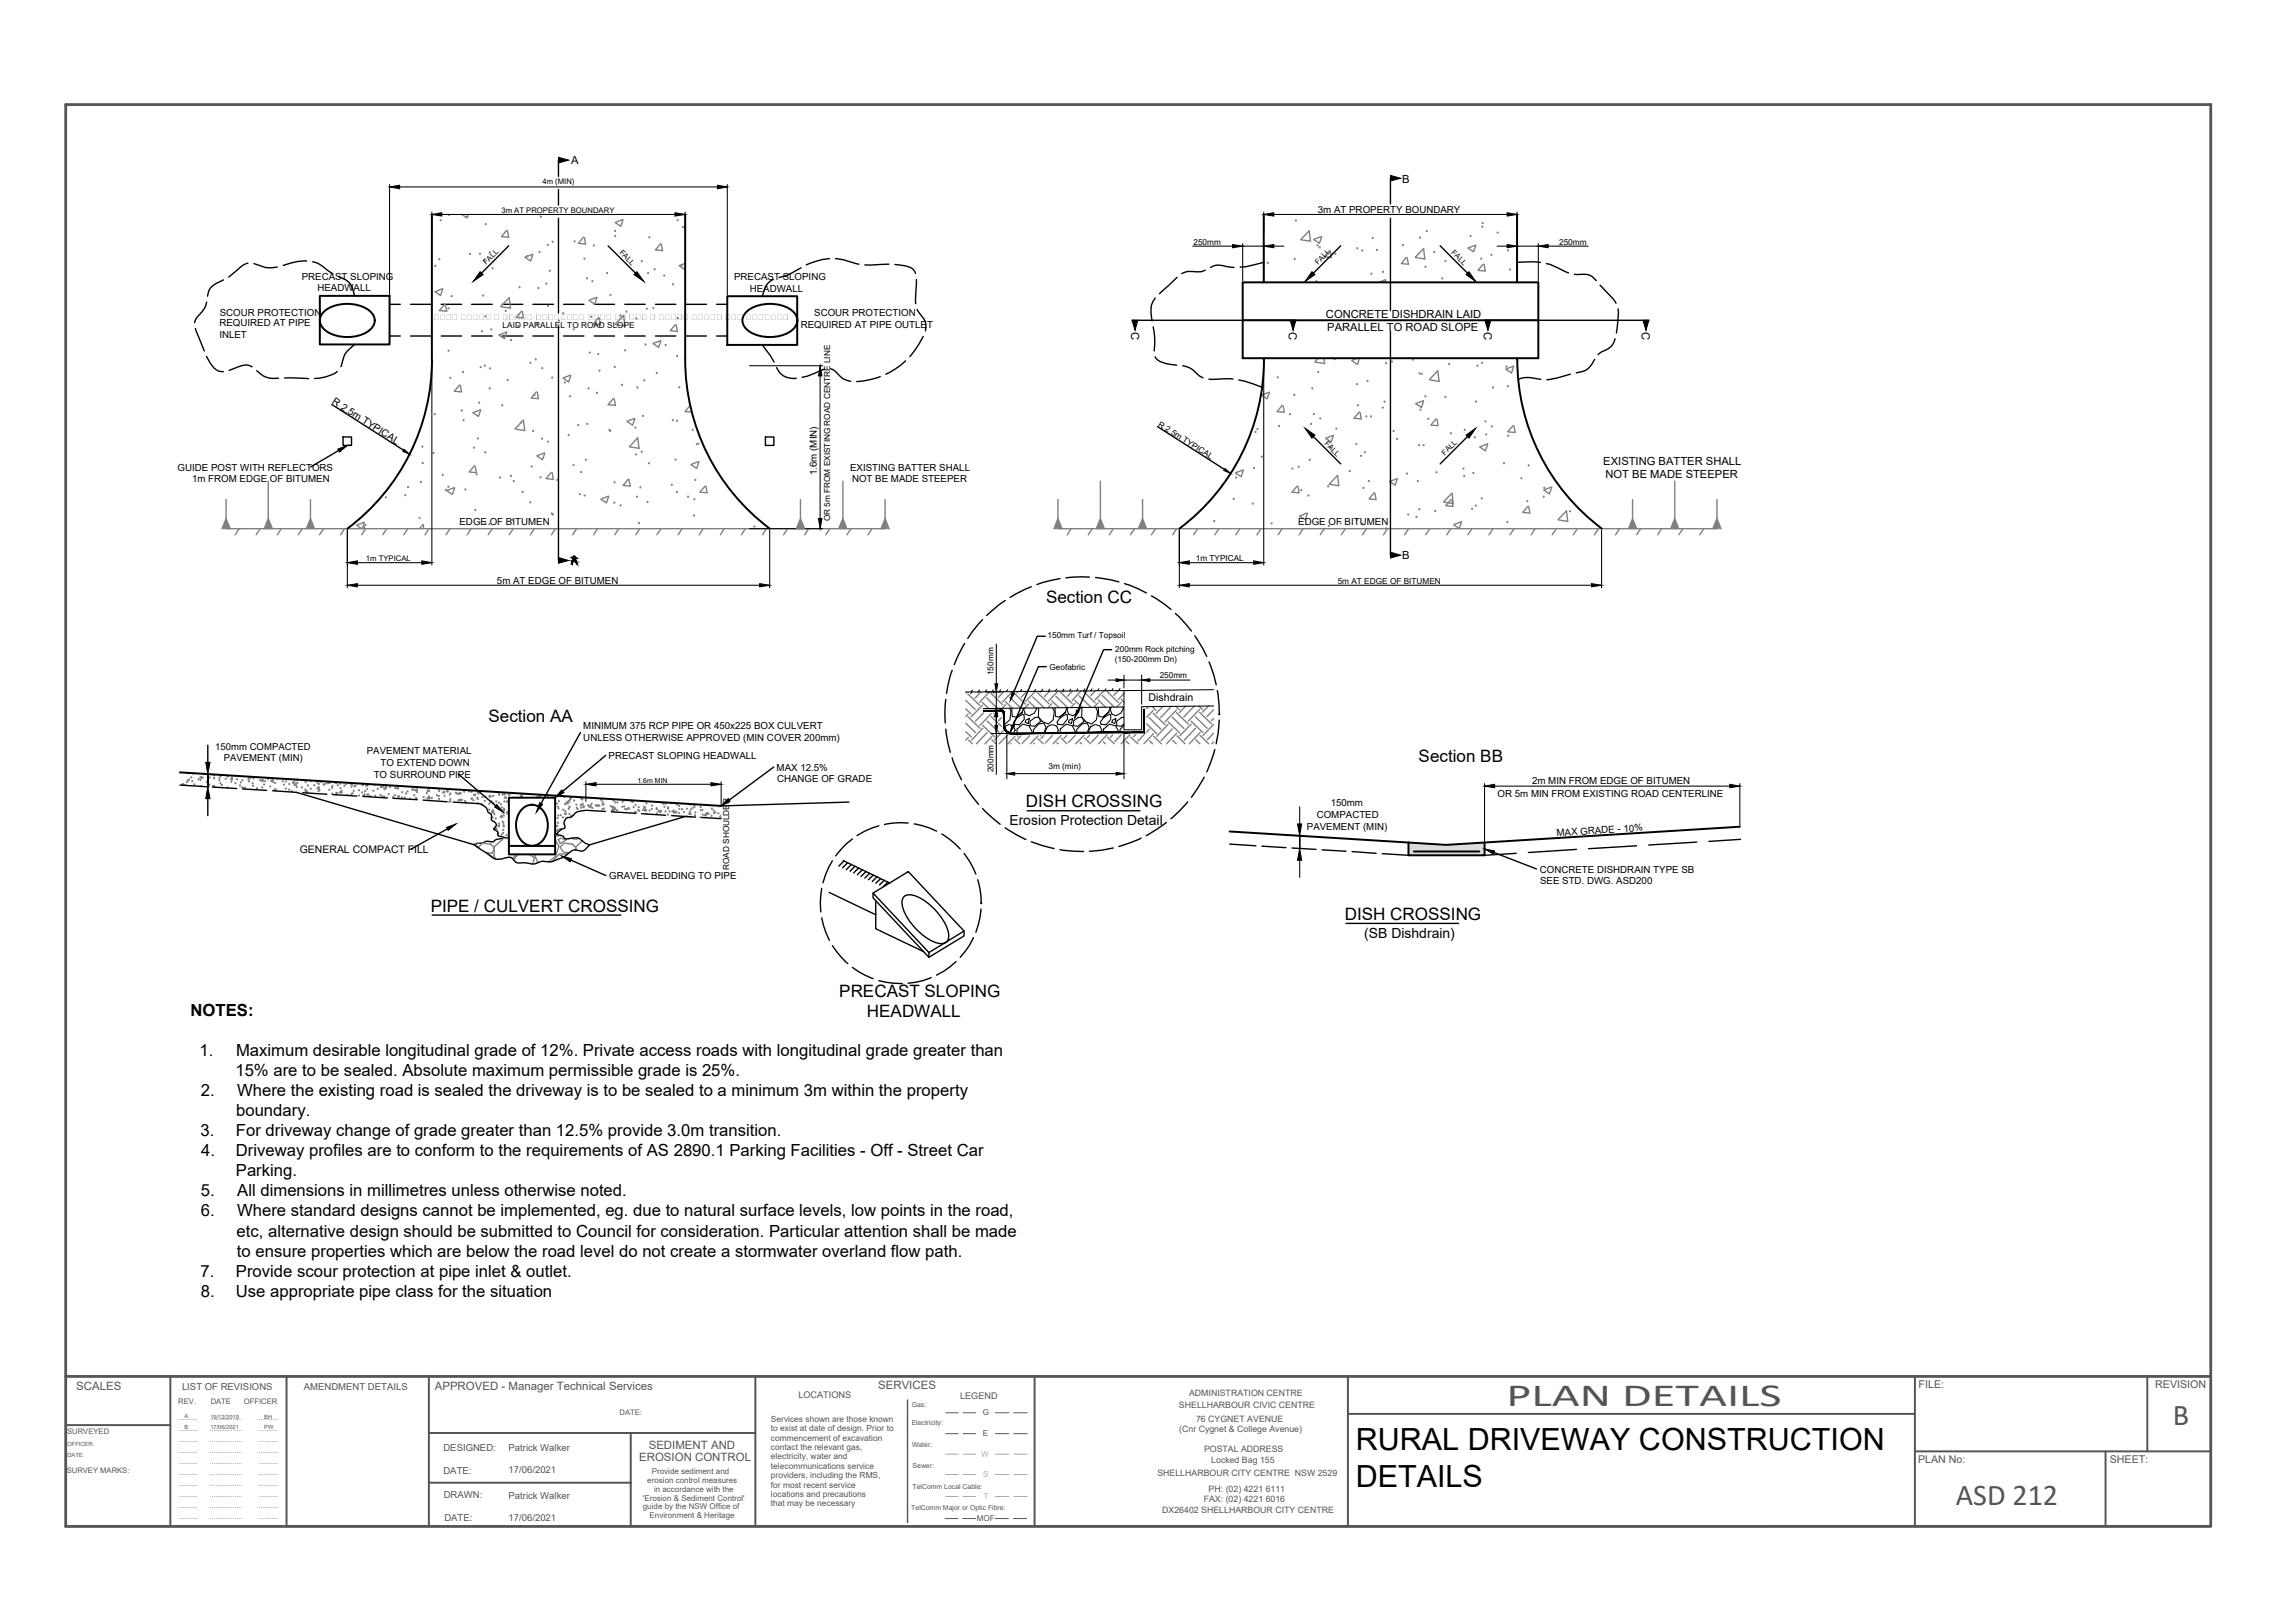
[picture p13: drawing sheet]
<svg xmlns="http://www.w3.org/2000/svg" width="420mm" height="297mm" viewBox="0 0 420 297" stroke-linecap="round" stroke-linejoin="round" font-family="sans-serif">
<defs><g id="words">
<text font-size="5.9" fill="#545454" x="275.8" y="257.3">PLAN DETAILS</text>
<g font-size="5.6">
<text x="248.2" y="265.4">RURAL DRIVEWAY CONSTRUCTION</text>
<text x="248.2" y="272.1">DETAILS</text>
</g>
<g font-size="5.5" fill="#545454">
<text x="397.8" y="260.7">B</text>
<text x="358.1" y="275.4">ASD 212</text>
</g>
<g font-size="3.1">
<text x="191.5" y="110.3">Section CC</text>
<text x="89.4" y="132.2">Section AA</text>
<text x="259.7" y="139.5">Section BB</text>
<text x="187.8" y="147.7">DISH CROSSING</text>
<text x="78.9" y="166.8">PIPE / CULVERT CROSSING</text>
<text x="246.2" y="168.3">DISH CROSSING</text>
<text x="34.9" y="185.9">NOTES:</text>
<text x="153.7" y="182.4">PRECAST SLOPING</text>
<text x="158.7" y="186.2">HEADWALL</text>
<text x="36.5" y="193.3">1.</text>
<text x="43.1" y="197">15% are to be sealed. Absolute maximum permissible grade is 25%.</text>
<text x="43.2" y="193.3">Maximum desirable longitudinal grade of 12%. Private access roads with longitudinal grade greater than</text>
<text x="36.8" y="200.6">2.</text>
<text x="43.4" y="200.6">Where the existing road is sealed the driveway is to be sealed to a minimum 3m within the property</text>
<text x="36.7" y="208">3.</text>
<text x="43.2" y="208">For driveway change of grade greater than 12.5% provide 3.0m transition.</text>
<text x="43.2" y="204.3">boundary.</text>
<text x="36.8" y="211.7">4.</text>
<text x="43.2" y="211.7">Driveway profiles are to conform to the requirements of AS 2890.1 Parking Facilities - Off - Street Car</text>
<text x="43.2" y="215.3">Parking.</text>
<text x="36.8" y="219">5.</text>
<text x="43.4" y="219">All dimensions in millimetres unless otherwise noted.</text>
<text x="36.8" y="222.6">6.</text>
<text x="43.3" y="226.3">etc, alternative design should be submitted to Council for consideration. Particular attention shall be made</text>
<text x="43.4" y="222.6">Where standard designs cannot be implemented, eg. due to natural surface levels, low points in the road,</text>
<text x="36.7" y="233.7">7.</text>
<text x="43.2" y="233.7">Provide scour protection at pipe inlet &amp; outlet.</text>
<text x="43.4" y="230">to ensure properties which are below the road level do not create a stormwater overland flow path.</text>
<text x="36.8" y="237.4">8.</text>
<text x="43.2" y="237.4">Use appropriate pipe class for the situation</text>
</g>
<g font-size="2.6">
<text x="184.8" y="151.1">Erosion Protection Detail</text>
<text x="249.8" y="171.7">(SB Dishdrain)</text>
</g>
<g font-size="2.1" fill="#545454">
<text x="14" y="254.3">SCALES</text>
<text x="79.6" y="254.3">APPROVED - Manager Technical Services</text>
<text x="160.8" y="254.3">SERVICES</text>
<text x="117" y="267.5">EROSION CONTROL</text>
<text x="118.8" y="265.1">SEDIMENT AND</text>
</g>
<g font-size="2">
<text x="104.5" y="30.1">A</text>
<text x="256.7" y="33.4">B</text>
<text x="242.7" y="58.1">CONCRETE DISHDRAIN LAID</text>
<text x="207.1" y="60.8" transform="rotate(90 207.1 60.8)">C</text>
<text x="235.9" y="60.8" transform="rotate(90 235.9 60.8)">C</text>
<text x="243" y="60.6">PARALLEL TO ROAD SLOPE</text>
<text x="271.7" y="60.8" transform="rotate(90 271.7 60.8)">C</text>
<text x="300.6" y="60.8" transform="rotate(90 300.6 60.8)">C</text>
<text x="293.5" y="85.1">EXISTING BATTER SHALL</text>
<text x="293.9" y="87.5">NOT BE MADE STEEPER</text>
<text x="256.7" y="102.3">B</text>
</g>
<g font-size="2" fill="#545454">
<text x="351.2" y="254">FILE:</text>
<text x="394.6" y="254">REVISION</text>
<text x="351.1" y="267.7">PLAN No:</text>
<text x="386.2" y="267.8">SHEET:</text>
</g>
<g font-size="1.9">
<text x="210.3" y="128.3">Dishdrain</text>
<text x="54.9" y="156.1">GENERAL COMPACT FILL</text>
</g>
<g font-size="1.8">
<text x="241.3" y="39">3m AT PROPERTY BOUNDARY</text>
<text x="55.2" y="51.2">PRECAST SLOPING</text>
<text x="58.1" y="53.3">HEADWALL</text>
<text x="134.4" y="51.2">PRECAST SLOPING</text>
<text x="137.3" y="53.4">HEADWALL</text>
<text x="40.2" y="59.7">REQUIRED AT PIPE</text>
<text x="40.2" y="57.9">SCOUR PROTECTION</text>
<text x="149.1" y="57.9">SCOUR PROTECTION</text>
<text x="40.2" y="61.8">INLET</text>
<text x="146.6" y="60.1">REQUIRED AT PIPE OUTLET</text>
<text x="60.7" y="73.8" transform="rotate(33 60.7 73.8)">R 2.5m TYPICAL</text>
<text x="32.5" y="86.1">GUIDE POST WITH REFLECTORS</text>
<text x="35.2" y="88.3">1m FROM EDGE OF BITUMEN</text>
<text x="149.5" y="87" transform="rotate(-90 149.5 87)">1.6m (MIN)</text>
<text x="155.6" y="86.1">EXISTING BATTER SHALL</text>
<text x="156" y="88.3">NOT BE MADE STEEPER</text>
<text x="84.1" y="96.1">EDGE OF BITUMEN</text>
<text x="237.7" y="96.1">EDGE OF BITUMEN</text>
<text x="91" y="106.8">5m AT EDGE OF BITUMEN</text>
<text x="67.1" y="138">PAVEMENT MATERIAL</text>
<text x="106.8" y="133.5">MINIMUM 375 RCP PIPE OR 450x225 BOX CULVERT</text>
<text x="106.8" y="135.6">UNLESS OTHERWISE APPROVED (MIN COVER 200mm)</text>
<text x="68.4" y="142.3">TO SURROUND PIPE</text>
<text x="69.7" y="140.1">TO EXTEND DOWN</text>
<text x="111.4" y="138.9">PRECAST SLOPING HEADWALL</text>
<text x="142.2" y="141.1">MAX 12.5%</text>
<text x="142.3" y="143.2">CHANGE OF GRADE</text>
<text x="280.5" y="143.5">2m MIN FROM EDGE OF BITUMEN</text>
<text x="241.1" y="149.8">COMPACTED</text>
<text x="243.6" y="147.6">150mm</text>
<text x="274.2" y="145.9">OR 5m MIN FROM EXISTING ROAD CENTERLINE</text>
<text x="239.3" y="151.9">PAVEMENT (MIN)</text>
<text x="285" y="153" transform="rotate(-4 285 153)">MAX GRADE - 10%</text>
<text x="111.5" y="160.9">GRAVEL BEDDING TO PIPE</text>
<text x="281.9" y="159.7">CONCRETE DISHDRAIN TYPE SB</text>
<text x="281.9" y="161.8">SEE STD. DWG. ASD200</text>
</g>
<g font-size="1.7">
<text x="39.4" y="137.3">150mm COMPACTED</text>
<text x="41" y="139.4">PAVEMENT (MIN)</text>
</g>
<g font-size="1.7" fill="#545454">
<text x="33.3" y="254.3">LIST OF REVISIONS</text>
<text x="55.6" y="254.4">AMENDMENT DETAILS</text>
<text x="146.2" y="255.9">LOCATIONS</text>
<text x="175.8" y="256">LEGEND</text>
<text x="81.2" y="265.5">DESIGNED:</text>
<text x="81.2" y="269.8">DATE:</text>
<text x="93.1" y="265.6">Patrick Walker</text>
<text x="93.1" y="269.6">17/06/2021</text>
<text x="81.2" y="274.2">DRAWN:</text>
<text x="93.1" y="274.3">Patrick Walker</text>
<text x="81.4" y="278.5">DATE:</text>
<text x="93.1" y="278.3">17/06/2021</text>
</g>
<g font-size="1.6" fill="#545454">
<text x="215.8" y="257.7">SHELLHARBOUR CIVIC CENTRE</text>
<text x="217.7" y="255.4">ADMINISTRATION CENTRE</text>
<text x="215.9" y="262.2">(Cnr Cygnet &amp; College Avenue)</text>
<text x="219" y="260.2">76 CYGNET AVENUE</text>
<text x="220.4" y="265.7">POSTAL ADDRESS</text>
<text x="221.7" y="267.8">Locked Bag 155</text>
<text x="211.9" y="270.1">SHELLHARBOUR CITY CENTRE NSW 2529</text>
<text x="220.4" y="274.9">FAX: (02) 4221 6016</text>
<text x="221.3" y="273">PH: (02) 4221 6111</text>
<text x="212.8" y="277">DX26402 SHELLHARBOUR CITY CENTRE</text>
</g>
<g font-size="1.5">
<text x="218.5" y="44.8">250mm</text>
<text x="285.4" y="44.8">250mm</text>
<text x="92" y="60.1">LAID PARALLEL TO ROAD SLOPE</text>
<text x="211.9" y="77.9" transform="rotate(33 211.9 77.9)">R 2.5m TYPICAL</text>
<text x="152" y="95.4" transform="rotate(-90 152 95.4)">OR 5m FROM EXISTING ROAD CENTRE LINE</text>
<text x="218.9" y="102.7">1m TYPICAL</text>
<text x="244.9" y="106.8">5m AT EDGE OF BITUMEN</text>
<text x="191.8" y="116.8">150mm Turf / Topsoil</text>
<text x="204.2" y="119.3">200mm Rock pitching</text>
<text x="181.9" y="123.6" transform="rotate(-90 181.9 123.6)">150mm</text>
<text x="192.1" y="122.6">Geofabric</text>
<text x="204.1" y="121.1">(150-200mm Dn)</text>
<text x="212.3" y="124">250mm</text>
<text x="181.9" y="141.3" transform="rotate(-90 181.9 141.3)">200mm</text>
<text x="191.9" y="140.8">3m (min)</text>
<text x="133.5" y="159.2" transform="rotate(-90 133.5 159.2)">ROAD SHOULDER</text>
</g>
<g font-size="1.5" fill="#545454">
<text x="141.1" y="260.3">Services shown are those known</text>
<text x="141.1" y="262">to exist at date of design. Prior to</text>
<text x="141.1" y="263.7">commencement of excavation</text>
<text x="119.3" y="269.7">Provide sediment and</text>
<text x="141.1" y="265.4">contact the relevant gas,</text>
<text x="141.1" y="267.1">electricity, water and</text>
<text x="141.1" y="268.8">telecommunications service</text>
<text x="117.7" y="274.6">'Erosion &amp; Sediment Control'</text>
<text x="118.5" y="271.4">erosion control measures</text>
<text x="119.7" y="273">in accordance with the</text>
<text x="141.1" y="270.5">providers, including the RMS,</text>
<text x="141.1" y="272.3">for most recent service</text>
<text x="141.1" y="274">locations and precautions</text>
<text x="141.1" y="275.7">that may be necessary</text>
<text x="117.7" y="276.3">guide by the NSW Office of</text>
<text x="118.9" y="277.9">Environment &amp; Heritage</text>
<text x="178.8" y="278.4">MOF</text>
</g>
<text font-size="1.5" fill="#f00" x="179.9" y="259">G</text>
<text font-size="1.5" fill="#00f" x="179.9" y="262.9">E</text>
<g font-size="1.5" fill="#f0f">
<text x="179.6" y="266.7">W</text>
<text x="180" y="270.3">S</text>
<text x="180.1" y="274.4">T</text>
</g>
<g font-size="1.4">
<text x="99.3" y="33.7">4m (MIN)</text>
<text x="91.8" y="39">3m AT PROPERTY BOUNDARY</text>
<text x="113.3" y="46.3" transform="rotate(45 113.3 46.3)">FALL</text>
<text x="265.6" y="46.3" transform="rotate(45 265.6 46.3)">FALL</text>
<text x="89" y="48.5" transform="rotate(-45 89 48.5)">FALL</text>
<text x="241.3" y="48.5" transform="rotate(-45 241.3 48.5)">FALL</text>
<text x="242.4" y="81.2" transform="rotate(45 242.4 81.2)">FALL</text>
<text x="264.5" y="83.4" transform="rotate(-45 264.5 83.4)">FALL</text>
<text x="67" y="102.7">1m TYPICAL</text>
</g>
<g font-size="1.4" fill="#545454">
<text x="32.6" y="257">REV.</text>
<text x="38.6" y="257">DATE</text>
<text x="44.6" y="257">OFFICER</text>
<text x="12.3" y="262.5">SURVEYED</text>
<text x="113.4" y="259">DATE:</text>
<text x="12.2" y="269.6">SURVEY MARKS:</text>
</g>
<text font-size="1.3" x="116.7" y="143.3">1.6m MIN</text>
<g font-size="1.3" fill="#545454">
<text x="166.9" y="257.5">Gas:</text>
<text x="32.7" y="260">..........</text>
<text x="32.7" y="262">..........</text>
<text x="32.7" y="264">..........</text>
<text x="38.4" y="260">.................</text>
<text x="38.4" y="262">.................</text>
<text x="38.4" y="264">.................</text>
<text x="47.4" y="260">..........</text>
<text x="47.4" y="262">..........</text>
<text x="47.4" y="264">..........</text>
<text x="166.9" y="260.9">Electricity:</text>
<text x="32.7" y="266">..........</text>
<text x="32.7" y="268">..........</text>
<text x="32.7" y="270">..........</text>
<text x="38.4" y="266">.................</text>
<text x="38.4" y="268">.................</text>
<text x="38.4" y="270">.................</text>
<text x="47.4" y="266">..........</text>
<text x="47.4" y="268">..........</text>
<text x="47.4" y="270">..........</text>
<text x="167" y="264.8">Water:</text>
<text x="167.1" y="268.6">Sewer:</text>
<text x="32.7" y="272">..........</text>
<text x="32.7" y="274">..........</text>
<text x="32.7" y="276">..........</text>
<text x="38.4" y="272">.................</text>
<text x="38.4" y="274">.................</text>
<text x="38.4" y="276">.................</text>
<text x="47.4" y="272">..........</text>
<text x="47.4" y="274">..........</text>
<text x="47.4" y="276">..........</text>
<text x="167.1" y="272.5">TelComm Local Cable:</text>
<text x="32.7" y="278">..........</text>
<text x="38.4" y="278">.................</text>
<text x="47.4" y="278">..........</text>
<text x="166.8" y="276.4">TelComm Major or Optic Fibre:</text>
</g>
<g font-size="1" fill="#545454">
<text x="33.8" y="259.6">A</text>
<text x="33.8" y="261.5">B</text>
<text x="38.5" y="259.7">19/12/2019</text>
<text x="38.5" y="261.6">17/06/2021</text>
<text x="48.4" y="259.6">BH</text>
<text x="48.4" y="261.6">PW</text>
<text x="12.3" y="264.6">OFFICER:</text>
<text x="12.3" y="266.6">DATE:</text>
</g>
</g></defs>
<g fill="#000" stroke="#000" stroke-width=".18">
<path d="M71.3 34.2l1.9-.3v.7zM79.1 39.3l1.8-.4v.6zM102.2 28.8l1.9 .5-1.9 .5zM123.6 38.9l1.8 .4-1.8 .2zM131.3 33.9l1.8 .3-1.8 .4zM231.4 39.3l1.8-.4v.6zM254.6 32.1l1.8 .5-1.8 .5zM275.9 38.9l1.8 .4-1.8 .2zM87.9 49.7l.5 .6-1.8 1.2zM116.6 49.7l1.3 1.8-1.8-1.2zM207.2 58.6h1.1l-.5 1.9zM225.6 44.8l1.9 .2-1.9 .3z"/>
<path d="M231.4 45l1.8-.2v.5zM236.2 58.6h1l-.5 1.9zM240.2 49.7l.5 .6-1.8 1.2zM268.9 49.7l1.3 1.8-1.8-1.2zM271.9 58.6h1l-.5 1.9zM275.9 44.8l1.8 .2-1.8 .3zM281.6 45l1.8-.2v.5zM300.8 58.6h1.1l-.6 1.9zM150.1 66.9l.4 1.9h-.7zM268.4 79.6l1.8-1.2-1.3 1.8zM61.8 82.2l1.8-.7-1.4 1.2zM74 82.2l1 .9-1.3-.5z"/>
<path d="M149.8 94.9h.7l-.4 1.9zM224.3 85.8l1 .8-1.3-.5zM238.9 78.4l1.8 1.2-.5 .6zM63.6 103l1.8-.4v.7zM63.6 107.1l1.8-.3v.6zM77.2 102.6l1.9 .4-1.9 .3zM102.2 102l1.9 .6-1.9 .5zM139.1 106.8l1.8 .3-1.8 .3zM215.9 103l1.8-.4v.7zM215.9 107.1l1.8-.3v.6zM229.5 102.6l1.9 .4-1.9 .3zM254.6 101.1l1.8 .5-1.8 .5z"/>
<path d="M291.4 106.8l1.8 .3-1.8 .3zM37.7 139.5h.7l-.4 2.2zM182.4 129.7l.3 1.5h-.6zM182.1 132.8h.6l-.3 1.4zM182.1 125.1h.6l-.3 1.5zM180.1 130h3.2l-3.2 .2zM185.3 132.7l.4 .1-.8 1.3zM185.3 126.7l.4 .2-.7 1.3zM197.1 129.9l.5 .2-.8 1.3zM204.3 124.2l1.5 .3-1.5 .2zM209 124.5l1.5-.3v.5zM38 144l.4 2.2h-.7z"/>
<path d="M81.8 151.4l1.7-.6-1.5 1.2zM90.9 147.2l1.2 1.4-1.5-.9zM98.8 146.9l.5 .3-1.1 1.4zM102.8 144.6l.4 .5-1.6 .9zM102.8 156.7l1.8 .4-.2 .6zM107.3 143.5l1.8-.3v.6zM130.2 143.2l1.8 .3-1.8 .3zM133.3 146.2l.4 .5-1.7 .8zM184.3 141.6l1.5-.2v.5zM204.3 141.4l1.5 .2-1.5 .3zM237.9 155.3l.4 2.1h-.8zM237.5 150.8h.8l-.4 2.1z"/>
<path d="M271.8 155.4l1.8 .3-.2 .6zM271.8 143.9l1.8-.4v.7zM316.7 143.5l1.8 .4-1.8 .3z"/>
<path d="M104.7 102.8l.1 .4 .1-.4zM104.7 102.8l.1 .4h-.3z"/>
<path d="M104.9 102.2h.2zM104.9 102.2h.2z"/>
<path d="M104.9 102.2v.4l.2-.4zM104.9 102.2v.4h-.1z"/>
<path d="M105 102.1h.1zM105 102.1h.1z"/>
<path d="M104.9 102.1h.2zM104.9 102.1h.2z"/>
<path d="M104.9 102.1l.2 .1zM104.9 102.1l.2 .1z"/>
<path d="M104.9 102.2h.2zM104.9 102.2h.2z"/>
<path d="M105 101.9l.1 .1zM105 101.9l.1 .1z"/>
<path d="M105 102h.1zM105 102h.1z"/>
<path d="M105 102h.1zM105 102h.1z"/>
<path d="M105 102l.1 .1zM105 102l.1 .1z"/>
<path d="M105.1 101.8l.2 .1-.1-.1zM105.1 101.8l.2 .1h-.3z"/>
<path d="M105.2 101.9l.1 .1zM105.2 101.9l.1 .1z"/>
<path d="M105.2 102h.1zM105.2 102h.1z"/>
<path d="M105.2 102h.1zM105.2 102h.1z"/>
<path d="M105.2 102l.1 .1zM105.2 102l.1 .1z"/>
<path d="M105.2 102.1h.1zM105.2 102.1h.1z"/>
<path d="M105.2 102.1h.1zM105.2 102.1h.1z"/>
<path d="M105.2 102.1l.2 .1zM105.2 102.1l.2 .1z"/>
<path d="M105.2 102.2h.2zM105.2 102.2h.2z"/>
<path d="M105.2 102.2l.3 .4-.1-.4zM105.2 102.2l.3 .4h-.2z"/>
<path d="M104.8 102.6l.7 .2v-.2zM104.8 102.6l.7 .2h-.8z"/>
<path d="M105.4 102.8l.3 .4-.2-.4zM105.4 102.8l.3 .4h-.2z"/>
<path d="M183.7 130.5l.1 2.4h.1zM183.8 132.9h.1l-.1 .4zM183.9 132.9l-.1 .4h.2zM183.8 133.3h.2l.1 .4zM184 133.3l.1 .4 .1-.1zM184.1 133.7l.1-.1 .2 .5zM184.2 133.6l.2 .5 .1-.2zM184.5 133.9l.3 .4-.4-.2zM184.5 133.9l.3 .4 .1-.2zM184.9 134.1l.4 .2h-.5zM184.9 134.1l.4 .2v-.2z"/>
<path d="M183.6 130.4l.1 .1 .2-.1zM183.7 130.1l.2 .3h-.3zM183.7 130.1l-.1 .3zM183.5 130l.2 .1-.1 .2zM183.5 130v.2l.1 .1zM183.3 130h.2v.2zM183.3 130v.2h.2zM180.1 130.2l3.2-.2v.2z"/>
<path d="M183.7 130.5h.2v2.4zM183.9 130.4l-.2 .1h.2z"/>
<path d="M209.4 129.8l.1 4.3v-4.3zM209.4 129.8l.1 4.3-.1-.2zM205.8 134.1h3.7l-.1-.2zM205.8 133.9h3.6l-3.6 .2zM185.3 134.3l20.5-.2v-.2zM185.3 134.1l20.5-.2-20.5 .4z"/>
<circle cx="197" cy="134.1" r=".08"/>
<circle cx="223.2" cy="130.7" r=".11"/>
<circle cx="179.6" cy="165.3" r=".11"/>
</g>
<g fill="none" stroke="#000" stroke-width=".19">
<path d="M71.3 33.8v20.2M73.2 34.2h58.1M79.1 38.8v3.9M80.9 39.3h42.7M125.4 38.8v3.9M133.1 33.8v20.2M231.4 38.8v3.9M233.2 39.3h42.7M277.7 38.8v3.9M218.4 45h7.2M227.5 44.6v6.8M227.5 45h3.9"/>
<path d="M231.4 44.6v6.8M233.2 45h1.9M274.1 45h1.8M277.7 44.6v6.8M277.7 45h3.9M281.6 44.6v6.8M283.4 45h7.4M79.1 66.1v37.3M137.2 66.9h13.4M150.1 68.8v26.1M231.4 66.1v37.3M137.2 96.8h13.4"/>
<path d="M140.9 97v10.6M293.2 97v10.6M63.6 103.4v-6.4v10.6M65.4 103h11.8M65.4 107.1h73.7M182.4 117.9v7.2M215.9 103.4v-6.4v10.6M217.7 103h11.8M217.7 107.1h73.7M178 126.3l-.2 .3h-1M179.3 126.3l-.2 .3h-1.3M180.5 129.7h2.8h-.5"/>
<path d="M180.5 126.6h2.8M180.6 126.2l-.2 .4h-1.3M181.5 134.2h3.3M181.9 126.2l-.3 .4h-1.2M182.4 132.6v-1.4v1.6M182.4 126.6v3.1M182.4 134.2v7.5M183.2 126.2l-.3 .4h-1.3M183.8 132.4l.1 .1M184.3 134.5v8M184.5 126.2l-.3 .4h-1.3M184.7 132.6l-.8 .4"/>
<path d="M184.8 129.6l.3 .5-.2 1.6M184.8 132.6l.8 .3M184.9 131.7l-.9 .8M185.2 129.6l.1 1.5 .7 .2M185.5 132.9l.4 .8M185.6 132.2l.2 .4M185.7 132.6h.9M185.7 126.2l-.2 .4h-1.3M185.9 133.6l-.4 .6M186.1 131.2l1.1-.9-1.1 .9M186.2 133.4v.8M186.3 131.3l-.7 .8"/>
<path d="M187 126.2l-.2 .3-1.3 .1M187.2 132.6l-1 .8M187.2 130.7l.2 .2M187.2 132.5l1.2 .3M187.2 130.7l-1 .6M187.4 129.6l-.3 .8M187.4 131.7l-.8 1M187.5 130.9v.8M187.5 129.6l-.1 .3 .3 .8M188.2 132.4l.3-.9-.7 .3-.1 .4 .5 .2M188.3 126.2l-.2 .3h-1.3M188.3 132.8l.7 1.3"/>
<path d="M188.6 132v.8l.8 .1M189.1 134.1v.1M189.3 130.5l-.9 .5-.8-.4M189.5 131.3l-.9 .7M189.6 126.2l-.2 .3h-1.3M189.8 129.6v.1M189.8 129.6l-.4 .9M190 131.3h-.6M190 131.2l.8 .8M190.1 131.3l.2 .2M190.2 129.6l-.1 1.5M190.2 132.5l-1 1v.7"/>
<path d="M190.3 131.6l.2 .5M190.5 132l-1.1 .9M190.7 132l1.1 .5M190.9 126.1l-.3 .4h-1.2M191.1 132.3l.4 .8-.4 1.1M191.1 132.3l-.8 .2M191.4 133.8l.1 .4M191.8 133l-.4 .8M192.2 126.1l-.3 .4h-1.3M192.6 132.6l-.9 .4M192.7 129.5l.3 .6M192.8 132.6l.7 .3"/>
<path d="M192.8 131.7l-.9 .8M193 130.1l-.2 1.6M193.2 129.5v1.6l.8 .2M193.4 126.1l-.2 .4h-1.3M193.4 132.9l.4 .8M193.5 132.2l.2 .4M193.6 132.6h.9M193.8 133.6l-.3 .5M194 131.2l1.1-.9-1.1 .9M194.1 133.3v.8M194.2 131.3l-.6 .8M194.8 126.1l-.3 .4h-1.3"/>
<path d="M195.1 130.7l.3 .2M195.2 130.7l-1 .6M195.3 129.5l-.3 .9M195.3 131.7l-.8 1M195.4 130.9v.8M195.5 129.5l-.2 .4 .3 .8M195.7 131.8l-.1 .4 .6 .2M195.8 131.8l.6-.3-.3 .9M196 126.1l-.2 .4h-1.3M196.3 132.8l.6 1.3M196.3 132.8l-1.1-.3-1.1 .9M196.5 132v.8l.8 .1"/>
<path d="M197.2 130.5l-.9 .5-.8-.4M197.3 126.1l-.2 .4h-1.3M197.4 131.3l-.9 .7M197.7 129.5v.2M197.7 129.6l-.4 .9M197.9 131.3h-.6M198 131.2l.8 .8M198 131.3l.3 .2M198.1 129.5l-.1 1.6M198.1 132.5l-1 1 .1 .6M198.3 131.6l.1 .5M198.5 132l-1.2 .9"/>
<path d="M198.6 126.1l-.2 .4h-1.3M198.7 132l1 .5M199 132.3l.4 .8-.3 1M199.1 132.3l-.9 .2M199.3 133.8l.1 .3M199.7 133l-.4 .8M199.9 126.1l-.2 .4h-1.3M200.5 132.6l-.8 .4M200.6 129.4l.3 .7M200.7 132.6l.7 .3M200.7 131.7l-.9 .8M200.9 130.1l-.1 1.6"/>
<path d="M201.2 129.4l-.1 .2 .1 1.5 .7 .2M201.2 126.1l-.3 .3-1.2 .1M201.4 132.9l.3 .8M201.5 132.2l.1 .4M201.5 132.6h.9M201.7 133.6l-.2 .5M202 131.2l1-.9-1 .9M202 133.3v.8M202.1 131.3l-.6 .8M202.5 126.1l-.3 .3h-1.3M202.8 124.5h1.5M203.1 130.7l.2 .2"/>
<path d="M203.1 130.7l-1 .6M203.2 129.4l-.2 1M203.3 131.7l-.9 1M203.3 130.9l.1 .8M203.5 129.4l-.3 .5 .4 .8M203.5 132.2l.2-.4 .6-.3-.2 .9-.5-.2M203.8 126l-.3 .4h-1.3M204.2 132.8l.7 1.2M204.2 132.8l-1.1-.3-1.1 .9M204.4 132v.8l.8 .1M204.8 126.4h1M205 126l-.2 .4h-1.3"/>
<path d="M205.1 130.5l-.8 .5-.8-.4M205.4 131.3l-.9 .7M205.5 129.4l.2 .3M205.7 129.6l-.5 .9M205.8 132.8l-.8 .7v.5M205.8 131.3h-.6M205.8 132.5l-.5 .4M205.8 123.6v2.3M205.8 134v8.5M205.8 124.5h3.2M205.8 129.4l-25.8 .3M209 123.6v5.3"/>
<path d="M210.5 124.5h7.4M222.2 126.2l-16.4 .2v7.2h3.2v-4.3l13.2-.1M107.3 143.1v3.6M109.1 143.5h21.1M132 143.1v4.2M185.8 141.6h18.5M237.9 152.9v2.4M237.9 147.7v3.1M237.9 157.4v3.2M271.8 143.4v10.6M273.6 143.9h43.1M318.5 143.4v7.7"/>
</g>
<g fill="none" stroke="#000" stroke-width=".25">
<path d="M102.2 29.3v3M102.2 34.7v2.8M102.2 39.9v17.4M254.6 32.6v4.7M254.6 39.9v16.9M37.8 55.3a4.3 4.3 0 0 1-1.6 2.6l-.4 .5-.1 .7M40.9 51.2l-.9 .5a2.79 2.79 0 0 0-2 2.5M45.4 48.2a3.6 3.6 0 0 0-2.1 1.4l-1.4 1.1M46.5 48.2l.9 .3a5.2 5.2 0 0 0 3.4 .4M56.1 47.8a10 10 0 0 0-4.3 .8M57.2 47.9a4.6 4.6 0 0 1 2.8 1.6l1 .7M62 50.6a3.3 3.3 0 0 1 2.6 2.3l.3 1.3"/>
<path d="M71.3 55.7h2M75.2 55.7h3.7M80.8 55.7h3.7M86.3 55.7h3.8M92 55.7h3.7M93.1 45l-4.9 5M97.6 55.7h3.7M102.2 59.7v42.9M103.2 55.7h3.7M108.8 55.7h3.7M111.3 45l5 5M114.4 55.7h3.7"/>
<path d="M120 55.7h3.7M125.6 55.7h3.7M131.2 55.7h1.9M141.6 51.2a2.52 2.52 0 0 0-1.6 1.7l-.4 1.3M146.6 49a10.7 10.7 0 0 1-4 1.8M151.9 47.3a13.1 13.1 0 0 0-4.3 1.2M153 47.3a16.4 16.4 0 0 1 4.2 1.1M162.7 48.4l-4.4 .1M163.8 48.4h.4a5.6 5.6 0 0 1 2.9 .8l.5 .8M167.8 51.2l-.2 4.4M167.9 56.6l.4 .7a3.1 3.1 0 0 1 1.1 3.3M207.2 58.6h30"/>
<path d="M211.1 59.8a13.7 13.7 0 0 1 .2 4.4M211.5 54.6a3.4 3.4 0 0 0-.8 2.7l.2 1.4M215.5 50.8l-3.2 2.9M220.6 49.5l-.7 .2h-.8a3.5 3.5 0 0 0-2.7 .4M221.6 48.9a3.2 3.2 0 0 1 3.1-.1l1.2 .1M231.4 48l-3.3 .8-1.1 .1M245.5 45l-5 5M263.7 45l5 5M271.9 58.6h30M277.7 48l3.1-.1 1.2 .1M283.1 48.2l.6 .2 3.5 1.6M288.2 50.2l.4 .1a4.2 4.2 0 0 1 2.9 .3l.7 .8"/>
<path d="M292.9 52.2l2.4 2.4 .6 .9M296.2 56.5v2.2l-.3 2.2M35.8 60.1l1.6 4.1M37.8 65.2a5.5 5.5 0 0 0 2.3 2.8h.8M46.1 67.1a2.23 2.23 0 0 0-2.5 0l-1.6 .7M47 67.8a4.3 4.3 0 0 0 4 1.4M52.1 69.2l4.4 .1M60.7 74l13.2 8.4M61.8 68a7 7 0 0 1-4.2 1.3M62.8 80h1.6v1.5h-1.6zM64.9 63a5 5 0 0 0-2.4 4l-.1 .1M71.3 61.5h2"/>
<path d="M75.2 61.5h3.7M80.8 61.5h3.7M86.3 61.5h3.8M92 61.5h3.7M97.6 61.5h3.7M103.2 61.5h3.7M108.8 61.5h3.7M114.4 61.5h3.7M120 61.5h3.7M125.6 61.5h3.7M131.2 61.5h1.9M139.6 63.1l1.4 2 .7 1.2"/>
<path d="M140.1 80h1.6v1.5h-1.6zM142.2 67.3a3.1 3.1 0 0 0 3.6 1.9M151 67.5l-3.2 1.4-.9 .2M152.1 67.5a4.9 4.9 0 0 1 1.8 1.5 3.4 3.4 0 0 0 1.9 .8M161.1 68.9a14.9 14.9 0 0 1-4.2 .9M165.8 66a12.9 12.9 0 0 1-3.6 2.5M169 61.6l-1.5 2.5-.9 1.1M211.5 65.3a2.42 2.42 0 0 0 1.9 1.2l2 .4M211.9 78.1l12.3 7.8M216.5 66.9a4.5 4.5 0 0 1 3.1 1.9l.6 .4M225.7 69.4h-4.4M226.8 69.5l1.1 .3 3.1 1.1"/>
<path d="M240.5 79.9l5 5M254.6 60.6v41M268.7 79.9l-5 5M282.1 69.4a6.4 6.4 0 0 0-4.2 .1M287.5 68.5l-2.4 .7-1.9 .3M291.9 65.8a3.7 3.7 0 0 1-3.3 2.4M295.7 62a3.1 3.1 0 0 1-2.5 2.4l-.6 .5M62 82.5l-5.1 3M176.6 117.8l-1.9 3.9M179.9 113.4l-1.9 2.2-.8 1.2M184 109.9l-.9 .7-2.5 2.1M188.8 107.4l-2.7 1.3-1.2 .6"/>
<path d="M191.4 116.4h-1.5l-4.4 10.4M194.1 105.9l-3.1 .7-1.2 .4M199.5 105.6h-1.4l-3 .2M200.6 105.7l2.9 .4 1.3 .4M203.5 118.9h-1.5l-4.7 11.1M205.9 106.8l1 .3 3 1.4M210.8 109.1l2.4 1.5 1.2 .9M215.2 112.3l1.9 1.9 1 1.3M218.7 116.4l1.5 2.3 .7 1.4M38 136.4v3.1M106.3 134.1l-7.2 12.9M110.9 138.2l-7.9 6.6"/>
<path d="M173.2 128l-.2 2.7v1.6M173.2 133.4l.4 2.6 .4 1.7M174.3 122.7l-.3 .9-.7 3.3M174.3 138.7l1 2.5 .7 1.5M191.6 122h-1.5l-4.6 10.7M221.3 121.1l.9 2.5 .5 1.7M222.4 137.2l-1.5 4.1M222.9 126.4l.3 4.3M223.2 131.8l-.2 2.5-.3 1.8M32.9 143.7l4.9 .3M38 144v-2.3v2.3M38 141.7v2.3"/>
<path d="M38 146.2v3.1M38.9 144l4.4 .3M44.4 144.4l4.4 .3M49.9 144.7l4.4 .3M54.3 145l32.4 9.6 .4-.2a3.1 3.1 0 0 0 1.8-.4h.3a1.48 1.48 0 0 0 1.7-.4l1.5-.3M55.4 145.1l4.4 .3M60.9 145.4l4.4 .3M66.4 145.8l4.4 .2M72 146.1l4.4 .3M77.5 146.4l4.4 .3M81.9 151.7l-6.7 3.7M83 146.8l4.9 .3a1.95 1.95 0 0 1 1.5 1.6l.5 .3 .1 .3a.85 .85 0 0 0 .5 1.1l.2 .2a.73 .73 0 0 1-.3 1.1v.1l.6 .3 .2 .2-.1 .4 .2 .3 1.3 .3h.6"/>
<path d="M83.9 141.7l6.8 5.8M101.9 152.6l.4 .2a1.16 1.16 0 0 1 1.2 .7h.6a2.21 2.21 0 0 1 2.4 .3l.6 .5 .8 .3a1.83 1.83 0 0 1-1.7 1.1 1.65 1.65 0 0 0-2.1 .4l-1.2 .9-.7 .2a3.2 3.2 0 0 1-2.8 .4l-.3 .1a2.85 2.85 0 0 1-2.5 .3l-.8-.1a1.54 1.54 0 0 1-1.9-.7 1.02 1.02 0 0 0-1.3-.2 2.68 2.68 0 0 1-3.4-.8l-2.5-1.6M104.5 157.4l6.4 2.8M110.8 148.5l-3.5-.2a2.91 2.91 0 0 0-2.7 1.2l-.7 .2a1.17 1.17 0 0 0-.5 1.6v.2a2.69 2.69 0 0 0-1.4 1l-.4 .3M111.9 148.6l4.4 .3M117.4 148.9l4.4 .3M122.9 149.3l4.4 .2M125.5 149.4l-17.6 5.2M128.4 149.6l3.6 .2M141.7 140.4l-8.2 6M152.4 157.6a14.2 14.2 0 0 0-1.7 4M154.4 157.5l8.5 4.1"/>
<path d="M154.5 157.6l-.9 .9M155.2 157.9l-1 .9M155.4 146.8l-23.4 .7M155.9 158.2l-1 1M156 153.6a14.5 14.5 0 0 0-3 3M156.5 158.5l-.9 1M157.2 158.9l-.9 .9M157.9 159.2l-.9 .9M158.5 159.5l-.9 .9M159.2 159.8l-.9 .9M160.9 151.1a14.3 14.3 0 0 0-4 1.8M166.3 150.6a12.8 12.8 0 0 0-4.4 .3"/>
<path d="M167.4 150.8a13.8 13.8 0 0 1 4.1 1.3M172.4 152.6a15.1 15.1 0 0 1 3.4 2.8M176.5 156.2a14.6 14.6 0 0 1 2.2 3.8M176.6 143.6l1.4 2.2 1.2 1.4M179.9 148l3.2 2.9M184 151.5l2.1 1.3 1.7 .8M188.1 148.4h20.6M188.8 154.1l2.2 .7 2 .5M194.1 155.5l2.2 .3h2.1M203.8 155.2l-2.1 .4-2.2 .2M208.9 153.4l-2 .8-2.1 .7M213.5 150.5l-1.8 1.3-1.8 1.1"/>
<path d="M217.4 146.8l-1.5 1.7-1.5 1.3M220.5 142.2l-2.4 3.7M225.1 154.5l4.8 .3M231 154.9l4.4 .2M236.5 155.2l4.4 .3M242 155.5l4.4 .3M247.6 155.9l4.3 .3M253.1 156.2l4.8 .3M273.5 156l7.8 3M277.6 156.2l-5.8 .3M288.6 155.5l-8.8 .5M299.6 154.8l-8.8 .5"/>
<path d="M310.6 154.1l-8.8 .6M318.7 153.6l-5.8 .4M79.1 167.5h34.6M150.4 162.6a14.8 14.8 0 0 0-.1 4.3M150.4 168a14.2 14.2 0 0 0 1.5 4.1M151.8 163.3l8.5 4.1M152.4 173.1a14.9 14.9 0 0 0 2.8 3.2M156 177a13.9 13.9 0 0 0 3.8 2.1M159.8 163.5l6.5-4 10.2 10.9-6.4 3.9zM159.8 163.5v.8l10.3 10.9M159.9 160.2l-.9 .8M160.3 164.8v5.2l8.8 4.2"/>
<path d="M160.6 160.5l-.9 .8M160.9 179.5a16 16 0 0 0 4.3 .5M161.2 160.8l-.9 .8M161.9 161.1l-.9 .9M162.5 161.4l-.8 .9M165.5 164.1a2.03 2.03 0 0 1 2.1-.1 10.8 10.8 0 0 1 6.1 7 1.39 1.39 0 0 1-.4 1.4 1.39 1.39 0 0 1-1.4 .3 10.5 10.5 0 0 1-6.8-7.2l.2-1zM170.5 178.9a12 12 0 0 1-4.2 1M175 176a13.2 13.2 0 0 1-3.5 2.5M176.5 170.4v.9l-6.4 3.9v-.9M178.2 171.6a12.3 12.3 0 0 1-2.4 3.6M179 161a14.1 14.1 0 0 1 .6 4.3M179.6 166.4a13.8 13.8 0 0 1-.9 4.2"/>
<path d="M246.4 169h20.6"/>
</g>
<g fill="none" stroke="#808080" stroke-width=".25">
<path d="M84.5 39.3l.9 .5M85.6 39.3l-.2 .5M81 52.8l-1.4 .6M81.1 52.9l-.4 1.2-1-.7M81.4 55.7l-1 1.1 1.2 .1M81.5 55.8l.3 1.2M91.7 56.1l1.5-1.6 .2 1.9M91.7 56.1l1.8 .3M91.8 43.3l1.2 .1M92.8 42.2l-1 1.1M92.9 42.2l.2 1.3M94.5 58.1l1.2 .1"/>
<path d="M95.5 56.9l-1 1.1M95.6 57l.2 1.2M96.1 47.1l1 .6M97.5 46.5l-1.4 .6M97.6 46.6l-.4 1.1M105.9 44.5l1.2 .1M106.8 43.4l-.9 1.1M107 43.5l.2 1.2M107.9 55l.9 .7M108.7 59.3l1.1 .1M109.2 54.4l-1.4 .6M109.3 54.4l-.4 1.3"/>
<path d="M109.6 58.2l-1 1.1M109.7 58.2l.2 1.3M112.6 59.3l1.6-1.6 .2 2M112.7 59.4l1.7 .3M114 40.2l-1.4 .5M114.1 40.2l-.4 1.2-1-.6M120.9 44.6l-.9 1.1 1.2 .2M121.1 44.7l.2 1.2M123.7 59.4l-1 1.1 1.2 .1M123.8 59.5l.2 1.2M124.4 48.7l1 .6v-.1M125.4 48.2l-1 .4"/>
<path d="M238.2 43.8l1.5-1.6 .2 1.9M238.2 43.9l1.7 .2M240.6 43.9l.9 .6M241.9 43.3l-1.4 .5M242 43.3l-.4 1.2M242.5 47l1.2 .1M243.4 45.9l-.9 1.1M243.6 45.9l.1 1.3M253.6 51.2l-1.2 .5M253.7 51.2l-.1 .5M257.5 47.1l-1 1.1 1.2 .2M257.6 47.2l.3 1.2"/>
<path d="M259.1 47.1l1.5-1.6 .2 1.9M259.1 47.1l1.8 .3M270.1 44.9l-1.3 .5M270.2 44.9l-.4 1.2-1-.7M270.6 49.5l1.2 .1M271.6 48.4l-1 1.1M271.7 48.4l.2 1.2M83.2 71.6l1.2 .1M84.1 70.5l-.9 1.1M84.3 70.5l.2 1.2M88 75l-1.4 .6M88 75l-.4 1.2-1-.6"/>
<path d="M92.7 60.8l-1.3 .5M92.8 60.8l-.4 1.2-1-.7M94.3 78.5l1.8 .3M95.8 76.9l-1.5 1.6M95.8 76.9l.3 1.9M97.3 72.9h1.2M98.2 71.7l-.9 1.1M98.4 71.8l.2 1.2M103.1 69.2l1 .7M104.4 68.7l-1.3 .5M104.5 68.7l-.4 1.2M111.4 74.1l1.2 .1"/>
<path d="M112.3 72.9l-1 1.2M112.4 73l.3 1.2M114.8 77.2l1 .6M116.2 76.6l-1.4 .5M116.2 76.6l-.4 1.2M119.6 62.9l1 .6M120.9 62.3l-1.3 .6M121 62.4l-.4 1.1M126.3 74.2l-.9 1.1 1.2 .1M232.4 71.8l-1.4 .5M232.4 71.8l-.4 1.2-1-.6M234.7 74.2l-.9 1.1 1.2 .1"/>
<path d="M234.9 74.2l.2 1.3M240.8 66.3l1.7 .2M241.4 65.6l-.7 .6M242.4 65.6l.1 .9M244.1 79.7l-1.4 .5M244.1 79.7l-.4 1.2-1-.7M247.5 66l1 .7M247.9 76.5l1.2 .2M248.5 65.6l-1 .4M248.9 75.4l-1 1.1M248.9 65.6l-.4 1.1M249 75.5l.2 1.2"/>
<path d="M259.2 73.9l1 .7M260.6 73.3l-1.4 .6M260.6 73.4l-.4 1.2M261.8 69.5l1.7 .3M262 77.8l1.2 .1M262.9 76.7l-.9 1.1M263.1 76.7l.2 1.2M263.2 67.8l-1.5 1.7M263.2 67.9l.3 1.9M276.1 79l1.2 .1M277 77.9l-1 1.1M277.1 67l-1.4 .5"/>
<path d="M277.1 67l-.4 1.2-1-.6M277.2 78l.2 1.2M41.4 96.8h2.4M41.4 91.4v3.4M47.6 96.8h-3.8l-.8 1.1M49.1 88.1v6.7M51.5 96.8h-3.9l-.7 1.1M55.4 96.8h-3.9l-.7 1.1M56.8 91.4v3.4M59.2 96.8h-3.8l-.8 1.1M63.1 96.8h-3.9l-.7 1.1M65.3 96.1l1.4-.5-.4 1.2"/>
<path d="M65.3 96.2l.9 .6M66.9 96.8h-3.8l-.8 1.1M70.8 96.8h-3.9l-.7 1.1M74.7 96.8h-3.9l-.7 1.1M77.5 96l-.7 .8M77.5 96l.1 .8M78.5 96.8h-3.8l-.8 1.1M81.8 89.8l1 .7M82.4 96.8h-3.9l-.7 1.1M83.2 89.2l-1.4 .6M83.2 89.3l-.4 1.2M86.3 96.8h-3.9l-.8 1.1"/>
<path d="M86.9 85.2l-1 1.1 1.2 .2M87 85.3l.2 1.2M90.1 96.8h-3.8l-.8 1.1M94 96.8h-3.9l-.7 1.1M97.8 96.8h-3.8l-.8 1.1M99.7 82.9l-1.4 .5M99.7 83l-.4 1.1-1-.6M100 87.6l1.2 .1M100.9 86.5l-.9 1.1M101.1 86.5l.2 1.3M101.7 96.8h-3.9l-.7 1.1M105.6 96.8h-3.9l-.7 1.1"/>
<path d="M109.4 96.8h-3.8l-.8 1.1M111.4 90.8l-1.4 .5M111.4 90.9l-.4 1.1-.9-.6M113.3 96.8h-3.9l-.7 1.1M115 87.7l-.9 1.1 1.2 .1M115.2 87.8l.2 1.2M115.3 81.8l1.7 .2M116.8 80.1l-1.5 1.6M116.8 80.2l.2 1.8M117.1 96.8h-3.8l-.7 1.1M121 96.8h-3.9l-.7 1.1M124.9 96.8h-3.9l-.7 1.1"/>
<path d="M126.5 85.1l1 .6M127.9 84.5l-1.4 .5M128 84.5l-.4 1.2M128.2 90.1l1.2 .1M128.7 96.8h-3.8l-.8 1.1M129.1 88.9l-.9 1.2M129.3 89l.2 1.2M132.6 96.8h-3.9l-.7 1.1M136.4 96.8h-3.8l-.7 1.1M140.3 96.8h-3.9l-.7 1.1M144.2 96.8h-3.9l-.7 1.1M146.5 91.4v3.4"/>
<path d="M148 96.8h-3.8l-.7 1.1M151.9 96.8h-3.9l-.7 1.1M154.3 88.1v6.7M155.8 96.8h-3.9l-.7 1.1M159.6 96.8h-3.8l-.7 1.1M162 96.8h-2.4l-.7 1.1M162 91.4v3.4M193.7 96.8h2.4M193.7 91.4v3.4M200 96.8h-3.9l-.7 1.1M201.5 88.1v6.7M203.8 96.8h-3.8l-.8 1.1"/>
<path d="M207.7 96.8h-3.9l-.7 1.1M209.2 91.4v3.4M211.5 96.8h-3.8l-.7 1.1M215.4 96.8h-3.9l-.7 1.1M219.3 96.8h-3.9l-.7 1.1M223.1 96.8h-3.8l-.8 1.1M223.7 88.9l.1 .1M226.2 86.6l1 .6M227 96.8h-3.9l-.7 1.1M227.6 86l-1.4 .5M227.6 86l-.4 1.2M230.9 96.8h-3.9l-.7 1.1"/>
<path d="M234.7 96.8h-3.8l-.8 1.1M236.6 90.1l1.2 .1M237.5 88.9l-1 1.2M237.6 89l.2 1.2M238.6 96.8h-3.9l-.7 1.1M239.3 93.9l-1.4 .6M239.4 93.9l-.4 1.3-1.1-.7M242.5 96.8h-3.9l-.8 1.1M243.3 88.6l1.6-1.6 .2 1.9M243.4 88.6l1.7 .3M246.3 96.8h-3.8l-.8 1.1M250.2 96.8h-3.9l-.7 1.1"/>
<path d="M251.6 90.2l-1 1.1 1.2 .1M251.7 90.2l.2 1.3M254 96.8h-3.8l-.8 1.1M255.8 87.6l-1.4 .5M255.8 87.6l-.4 1.2-.9-.6M257.9 96.8h-3.9l-.7 1.1M261.8 96.8h-3.9l-.8 1.1M264.7 92.6l1.2 .1M265.6 96.8h-3.8l-.8 1.1M265.6 91.4l-.9 1.1M265.8 91.5l.2 1.2M265.8 90.2l-1.5 1.6"/>
<path d="M265.8 90.3l.3 1.9-1.8-.3M267.5 95.5l-1.4 .5M267.6 95.5l-.4 1.2-1-.6M269.5 96.8h-3.9l-.7 1.1M270.9 81.8l1 .7M272.3 81.2l-1.4 .6M272.4 81.3l-.4 1.2M273.3 96.8h-3.8l-.8 1.1M277.2 96.8h-3.9l-.7 1.1M279.7 92.6l-.9 1.2 1.2 .1M279.9 92.7l.2 1.2M281.1 96.8h-3.9l-.8 1.1"/>
<path d="M282.7 89.7l.9 .7M284 89.1l-1.4 .6M284.1 89.2l-.4 1.2M284.9 96.8h-3.8l-.8 1.1M285.3 95.2l1.7 .2M286.8 93.5l-1.6 1.6M286.8 93.5l.2 1.9M288.8 96.8h-3.9l-.7 1.1M292.6 96.8h-3.8l-.8 1.1M296.5 96.8h-3.9l-.7 1.1M298.9 91.4v3.4M300.4 96.8h-3.9l-.7 1.1"/>
<path d="M304.2 96.8h-3.8l-.8 1.1M306.6 88.1v6.7M308.1 96.8h-3.9l-.7 1.1M311.9 96.8h-3.8l-.8 1.1M314.3 96.8h-2.4l-.7 1.1M314.3 91.4v3.4M176.8 133.9l1 1M176.8 129.7l1 1M176.8 132.4l1.8 1.7M176.8 128.2l1.7 1.7M176.9 126.6l-.1 .2M177.2 127l2.1 2.1"/>
<path d="M177.2 130.7l-.4 .5M177.2 131.2l2.2 2.1M177.3 134.9l-.5 .6M177.3 135.5l.7 .6M178 126.6l-.3 .4M179.6 126.6l-1.1 1.2M179.8 128.5l1.2 1.2M179.9 129.1l-2.1 2.1M179.9 133.3l-2 2.2M179.9 132.8l2.2 2M180.1 130.5l-1.5 1.5M180.6 127.7l2 1.9"/>
<path d="M180.7 132l2.2 2M180.7 134.1l-1.9 2M181.1 126.6l-1.8 1.9M181.4 126.9l2.1 2.1M181.5 130.6l-2.1 2.2M181.5 131.2l1.9 1.8M181.6 134.8l-1.3 1.3M181.6 135.4l.7 .7M181.9 130.5l.1 .1M182.2 126.6l-.3 .3M182.6 130.5l-.6 .6M183.4 131.3l-.6 .6"/>
<path d="M183.6 133.8l-1.5 1.6M183.8 126.6l-1.1 1.1M184.1 129l-.6 .6M184.1 128.4l1.2 1.2M184.5 134.5l-1.6 1.6M184.9 127.6l2 2M185 136.1h.1M185.3 126.6l-1.8 1.9M185.6 126.8l2.2 2.1M185.8 134.8l-1.3 1.3M185.8 135.3l.9 .8M186.2 134.7l.1 .1"/>
<path d="M186.4 126.6l-.2 .2M186.9 134.7l-.6 .6M187.9 126.5l-.9 1.1M188.3 128.9l-.7 .7M188.3 128.4l1.3 1.2M188.5 134.6l-1.4 1.4M189.1 127.6l2.1 1.9M189.3 136l.1 .1M189.5 126.5l-1.7 1.9M189.9 126.7l2.2 2.1M190 134.7l-1.4 1.4M190 135.2l1 .9"/>
<path d="M190.5 134.6l.1 .1M190.6 126.5l-.2 .2M191.1 134.6l-.5 .6M192.1 126.5l-.9 1M192.5 128.8l-.7 .7M192.5 128.3l1.4 1.2M192.7 134.6l-1.3 1.4M193.3 127.5l2.2 2M193.5 135.9l.2 .2M193.7 126.5l-1.7 1.8M194.1 126.6l2.2 2.1M194.3 134.6l-1.5 1.5"/>
<path d="M194.3 135.1l1 1M194.8 126.5l-.2 .1M195.3 134.6l-.5 .5M196.3 126.5l-.9 .9M196.8 128.2l1.3 1.3M196.8 128.7l-.8 .8M196.9 134.6l-1.3 1.3M197.6 127.4l2.1 2M197.7 135.9l.3 .2M197.9 126.5l-1.6 1.7M198.4 126.5l2.1 2.1M198.5 134.5l-1.6 1.6"/>
<path d="M198.5 135.1l1.2 1M199 126.5h-.1M199.5 134.5l-.4 .5M200.5 126.4l-.8 .9M201 128.6l-.8 .8M201 128.1l1.4 1.3M201.1 134.5l-1.2 1.3M201.8 127.3l2.2 2.1M201.9 129.4h-.1M202 135.7l.4 .4M202.1 126.4l-1.6 1.7M202.6 126.5l2.1 2.1"/>
<path d="M202.7 134.5l-1.6 1.6M202.8 134.9l1.2 1.2M203.2 126.4l-.1 .1M203.7 134.5l-.4 .4M204.7 126.4l-.8 .9M205.3 134.5l-1.2 1.2M205.3 128.5l-.9 .9M205.3 128l.5 .5M205.8 126.9l-1.1 1.1M206.2 135.7l.5 .4M206.8 134.5l-1.6 1.6M207 134.9l1.3 1.2"/>
<path d="M207.9 134.5l-.4 .3M209.4 134.5l-1.1 1.1M209.9 132.5l1.9 1.7M210.2 129.3l-.3 .4M210.4 131.3l2.1 2.1M210.4 133.5l-.5 .5M210.4 135.6l.6 .5M211 129.3l.7 .7M211.1 130l-1.2 1.3M211.1 130.5l2.2 2.1M211.2 134.2l-1.8 1.9M211.2 134.8l1.4 1.3"/>
<path d="M212.9 129.3l-1.2 1.2M213.8 132.6l-2 2.2M213.8 132.1l2.2 2M214.4 129.3l-1.9 2M214.6 131.3l2.2 2M214.6 133.4l-2 2.2M214.7 135.5l.7 .6M215.3 129.3l.6 .6M215.4 129.9l-2.1 2.2M215.4 130.4l2.1 2.1M215.4 134.2l-1.8 1.9M215.5 134.7l1.5 1.4"/>
<path d="M217.1 129.2l-1.2 1.2M218.1 132.5l-2.1 2.2M218.1 132l2.1 2.1M218.6 129.2l-1.9 2M218.8 131.2l2.2 2.1M218.9 133.3l-2.1 2.2M218.9 135.4l.8 .7M219.5 129.2l.6 .6M219.6 129.8l-2.1 2.2M219.6 130.4l2.2 2.1M219.7 134.1l-2 2M219.7 134.6l1.6 1.5"/>
<path d="M221.3 129.2l-1.2 1.2M222.2 131.5l-.5 .4M222.2 135.9l-.3 .2M222.2 129.9l-1.3 1.3M222.2 134.2l-1.1 1.2M222.2 132.6l-2 2M33.3 143.6l.2 .1M33.6 143.4l-.3 .1M33.6 143.5l-.1 .2M33.9 143.6l-.1 .1M34 143.6l.1 .1M36.7 143.8v.1"/>
<path d="M36.9 142.2l-.3 .1M36.9 142.2l-.1 .2-.2-.1M39 143.9l.1 .1M39.2 143.7l-.3 .1M39.3 143.8l-.1 .2M39.5 144.1h.1M42.5 142.5l-.3 .1M42.6 142.5l-.1 .3-.2-.2M44.9 144.1l-.3 .1M44.9 144.1l-.1 .2-.2-.1M45.7 142.1l-.2 .3 .4 .1M45.8 142.2v.2"/>
<path d="M48.1 142.8l-.2 .1M48.2 142.8l-.1 .3-.2-.2M49.7 143.1h.4M50 142.7l-.3 .3M50 142.7v.4M50.5 144.4l-.3 .1M50.5 144.4v.3l-.2-.2M52.9 142.6h.2M53.2 142.6v.1M53.6 143.3l.1 .1M53.8 143.1l-.3 .1M53.9 143.1l-.2 .3"/>
<path d="M54.2 143.3l-.3 .3M54.2 143.4v.3h-.3M55.7 142.8h.1M55.7 142.8l.3 .1M56.1 142.8v.1M56.1 144.7l-.2 .1M56.2 144.7l-.1 .3-.2-.1M58 144.3l.3-.3 .1 .4-.3-.1M58.6 142.9l-.1 .2h.2M58.9 143v.2M59.4 143.4l-.3 .1M59.5 143.5l-.1 .2-.2-.1"/>
<path d="M61.3 143.3h.3M61.5 143.1l-.2 .2M61.7 143.2v.2M61.8 145l-.3 .1M61.8 145.1v.2l-.3-.2M62.2 145l.4-.3v.4M62.3 145l.3 .1M64.3 143.3l-.1 .3h.2M64.5 143.4v.2M65.1 143.7l-.3 .1M65.1 143.8l-.1 .2-.2-.1M66.4 145.6l.3-.3 .1 .4"/>
<path d="M66.5 145.7h.3M67 143.8h.2M67.1 143.6l-.1 .2M67.3 143.6v.3M67.4 145.3l-.3 .1M67.5 145.4l-.1 .2-.2-.1M69.8 144.1h.2M70 143.8l-.2 .2M70.1 143.9l.1 .3M70.5 144.2l.2 .1M70.7 144l-.3 .2M70.8 144.1l-.1 .2"/>
<path d="M70.9 145.9l-.1 .1M70.9 146h.1M72.8 144.1l-.2 .2h.3M72.9 144.2l.1 .2M73.1 145.6l-.3 .2M73.1 145.7l-.1 .2-.2-.1M75.4 144.6h.3M75.6 144.3l-.2 .3M75.7 144.4l.1 .3M76.1 144.5l.2 .2M76.4 144.4l-.3 .1M76.4 144.4v.3"/>
<path d="M78.3 144.8h.2M78.4 144.6l-.2 .2M78.6 144.7v.2M78.7 146l-.3 .1M78.8 146l-.1 .2-.2-.1M81.2 144.8l-.1 .3h.2M81.4 144.9v.2M81.8 144.8l.1 .2M82 144.7l-.3 .1M82 144.7v.3M84.1 145.1l-.2 .2h.2M84.1 146.4l.2 .1"/>
<path d="M84.2 145.1v.3M84.3 146.3l-.2 .1M84.4 146.3l-.1 .2M86.9 145.3l-.2 .2h.2M87 145.4l.1 .2M87.1 154.4l.3 .5-.1 .1M87.4 145.1l.2 .2M87.6 154.3h.1M87.7 145l-.3 .1M87.7 145.1l-.1 .2M88.3 154.3l-.7 .8 .2 .2M88.4 154.3l1.5 .2"/>
<path d="M88.9 156l1.3 .2M89.4 156.3l1 .7M89.7 145.5l-.2 .3h.2M89.7 146.7l.2 .2M89.8 154.5l.5 .5M89.8 145.6l.1 .3M90 146.6l-.3 .1M90.1 146.6l-.1 .3M90.2 148.5l-.1 .2 .2 .1M90.3 157v.1M90.4 148.6v.2M90.4 156.5l.3 .7"/>
<path d="M90.5 155.1v.4l-.4 .6M90.5 155v1.5M90.6 151.7h.3M90.8 151.5l-.2 .2M90.9 151.5l.1 .3M91.1 145h-.1M91.4 145v.1h-.3M91.4 151l-.3 .1M91.4 151.1v.2l-.2-.1M91.6 149.5l.3-.3v.4M91.6 149.5l.4 .1M92.1 153.5l-1.7 1.6"/>
<path d="M92.2 153.4l1 .1M92.3 148.2l-.2 .1M92.4 148.2l-.1 .2-.2-.1M92.5 145.8l-.2 .2 .3 .1M92.7 145.9v.2M92.9 149h.2M93 148.7l-.1 .3M93.1 145.5l.1 .1M93.3 145.3l-.3 .1M93.3 145.4v.2M94.2 156.8l-.4 .3M94.4 156.4l-.2 .4"/>
<path d="M94.9 156.4l-.9 .9M95.3 145.7l.3-.3v.4l-.3-.1M96.9 156.4l1 .6-.4 1.1M97.4 158.1h.1M97.9 156.5l.6 1.4M97.9 156.4v.1M98.9 145.6l-.2 .1M99 145.7l-.1 .2-.2-.1M101.6 149.5l.1 .3M101.6 153.7l.7 1.2M101.7 156.8l-1.3 .9M102 152.4l-.1 .3"/>
<path d="M102.2 153.7l.3 .7 1.1-.7M102.3 153h-.7M102.3 154.9l-.6 1.9M102.4 151.8l.2 .1M102.7 151.6l-.3 .1M102.7 152.9h-.1M102.7 153.4l-.5 .3M102.7 151.7v.2M102.8 153.4l.8 .3M103.3 154.3l-.8 .8 .6 .8M103.3 156l.9 .1M103.4 149l.2 .1"/>
<path d="M103.4 154.3l1.5 .2M103.6 147l.3 .1M103.6 148.8l-.3 .1M103.6 147l.3-.3 .1 .4M103.7 147l.3 .1M103.7 148.9l-.1 .2M103.8 146.8l-.2 .2M103.9 156.3h-1.5l-1.2 1.4M103.9 146.9v.2M104.6 145.9l-.3 .2M104.6 146l-.1 .2-.2-.1M104.6 153.4l.7 .2"/>
<path d="M104.7 154.5l.6 .5M105.4 155.1v.4M105.5 155l-.1 .5M106 153.4l-.5 .2M106.6 147l-.2 .3h.3M106.6 153.9l-1.2 1.2M106.7 147.1l.1 .2M106.9 147.8l-.2-.2 .2-.1v.3M108.1 147.3l-.3 .3 .4 .1M108.1 147.3l.1 .4M109.2 147.5h.3M109.4 147.3l-.2 .2"/>
<path d="M109.5 147.3l.1 .3M110.2 146.3l-.3 .1M110.3 146.3l-.1 .2-.2-.1M112 147.8h.3M112 148.3l.4 .1M112.2 147.5l-.2 .2M112.3 148l.1 .4M112.4 147.6v.2M112.6 147.8l-.3 .1M112.6 147.9v.2l-.3-.1-.3 .3M115 147.8l-.1 .2h.2M115.2 147.8v.3"/>
<path d="M115.9 146.6l-.3 .1M115.9 146.6l-.1 .3-.2-.2M116.5 148.6l-.2 .3M116.5 148.6v.3M117.7 148.3h.2M117.8 148l-.1 .2M118 148.1l.1 .2M118.2 148.2h-.3M118.2 148.2v.2l-.2-.1M120.5 148.5l.2 .1M120.7 148.3l-.2 .2M120.8 148.3l.1 .3"/>
<path d="M121.5 146.9l-.3 .1M121.6 146.9l-.1 .3-.2-.2M123.5 148.5l-.2 .2 .3 .1M123.6 148.6l.1 .2M123.9 148.5l-.3 .1M123.9 148.5l-.1 .2-.2-.1M126.1 149h.3M126.3 148.7l-.2 .3M126.4 148.8l.1 .3M127.2 147.2l-.3 .1M127.2 147.2l-.1 .3-.2-.2M129 149.3h.2"/>
<path d="M129.1 149l-.2 .2M129.3 149.1v.2M129.5 148.8l-.3 .1M129.6 148.8l-.1 .2-.2-.1M131.9 149.3l-.2 .2h.3"/>
</g>
<g fill="#808080" stroke="#808080" stroke-width=".18">
<path d="M49.1 94.8l.8 2h-1.5z"/>
<path d="M41.4 94.8l.8 2h-1.6z"/>
<path d="M56.8 94.8l.8 2h-1.5z"/>
<path d="M146.5 94.8l.8 2h-1.5z"/>
<path d="M154.3 94.8l.8 2h-1.6z"/>
<path d="M162 94.8l.8 2h-1.5z"/>
<path d="M201.5 94.8l.7 2h-1.5z"/>
<path d="M193.7 94.8l.8 2h-1.6z"/>
<path d="M209.2 94.8l.7 2h-1.5z"/>
<path d="M298.9 94.8l.8 2h-1.6z"/>
<path d="M306.6 94.8l.8 2h-1.6z"/>
<path d="M314.3 94.8l.8 2h-1.6z"/>
<circle cx="88.9" cy="41" r=".11"/>
<circle cx="88.7" cy="47.6" r=".11"/>
<circle cx="99" cy="39.6" r=".11"/>
<circle cx="88.5" cy="54.1" r=".11"/>
<circle cx="98.8" cy="46.1" r=".11"/>
<circle cx="88.2" cy="60.6" r=".11"/>
<circle cx="98.5" cy="52.7" r=".11"/>
<circle cx="108.7" cy="44.9" r=".11"/>
<circle cx="88" cy="67.2" r=".11"/>
<circle cx="98.3" cy="59.2" r=".11"/>
<circle cx="108.4" cy="51.5" r=".11"/>
<circle cx="118.9" cy="43.4" r=".11"/>
<circle cx="77.3" cy="81.7" r=".11"/>
<circle cx="87.7" cy="73.7" r=".11"/>
<circle cx="98.1" cy="65.8" r=".11"/>
<circle cx="108.2" cy="58" r=".11"/>
<circle cx="118.6" cy="50" r=".11"/>
<circle cx="66.9" cy="96.1" r=".11"/>
<circle cx="77.1" cy="88.2" r=".11"/>
<circle cx="87.5" cy="80.2" r=".11"/>
<circle cx="97.8" cy="72.3" r=".11"/>
<circle cx="108" cy="64.5" r=".11"/>
<circle cx="118.4" cy="56.5" r=".11"/>
<circle cx="76.8" cy="94.8" r=".11"/>
<circle cx="87.3" cy="86.8" r=".11"/>
<circle cx="97.6" cy="78.9" r=".11"/>
<circle cx="107.7" cy="71.1" r=".11"/>
<circle cx="118.2" cy="63" r=".11"/>
<circle cx="87" cy="93.3" r=".11"/>
<circle cx="97.3" cy="85.4" r=".11"/>
<circle cx="107.5" cy="77.6" r=".11"/>
<circle cx="117.9" cy="69.6" r=".11"/>
<circle cx="97.1" cy="91.9" r=".11"/>
<circle cx="107.3" cy="84.1" r=".11"/>
<circle cx="117.7" cy="76.1" r=".11"/>
<circle cx="107" cy="90.7" r=".11"/>
<circle cx="117.5" cy="82.7" r=".11"/>
<circle cx="117.2" cy="89.2" r=".11"/>
<circle cx="127.6" cy="81.3" r=".11"/>
<circle cx="117" cy="95.7" r=".11"/>
<circle cx="127.3" cy="87.8" r=".11"/>
<circle cx="127.1" cy="94.3" r=".11"/>
<circle cx="80.7" cy="40.3" r=".11"/>
<circle cx="85.6" cy="39.7" r=".11"/>
<circle cx="80.4" cy="47.4" r=".11"/>
<circle cx="87.9" cy="46.4" r=".11"/>
<circle cx="100.3" cy="44.8" r=".11"/>
<circle cx="105.2" cy="44.2" r=".11"/>
<circle cx="112.6" cy="43.2" r=".11"/>
<circle cx="125" cy="41.6" r=".11"/>
<circle cx="82.7" cy="54.2" r=".11"/>
<circle cx="95.1" cy="52.6" r=".11"/>
<circle cx="100" cy="51.9" r=".11"/>
<circle cx="107.5" cy="50.9" r=".11"/>
<circle cx="119.9" cy="49.3" r=".11"/>
<circle cx="124.8" cy="48.6" r=".11"/>
<circle cx="89.9" cy="60.3" r=".11"/>
<circle cx="94.9" cy="59.6" r=".11"/>
<circle cx="102.3" cy="58.7" r=".11"/>
<circle cx="114.7" cy="57" r=".11"/>
<circle cx="119.6" cy="56.4" r=".11"/>
<circle cx="84.8" cy="68.1" r=".11"/>
<circle cx="89.7" cy="67.4" r=".11"/>
<circle cx="97.1" cy="66.4" r=".11"/>
<circle cx="109.5" cy="64.8" r=".11"/>
<circle cx="114.5" cy="64.1" r=".11"/>
<circle cx="121.9" cy="63.1" r=".11"/>
<circle cx="79.6" cy="75.8" r=".11"/>
<circle cx="84.5" cy="75.1" r=".11"/>
<circle cx="92" cy="74.2" r=".11"/>
<circle cx="104.4" cy="72.5" r=".11"/>
<circle cx="109.3" cy="71.9" r=".11"/>
<circle cx="116.7" cy="70.9" r=".11"/>
<circle cx="79.4" cy="82.9" r=".11"/>
<circle cx="86.8" cy="81.9" r=".11"/>
<circle cx="99.2" cy="80.3" r=".11"/>
<circle cx="104.1" cy="79.6" r=".11"/>
<circle cx="111.6" cy="78.7" r=".11"/>
<circle cx="124" cy="77" r=".11"/>
<circle cx="74.2" cy="90.6" r=".11"/>
<circle cx="81.6" cy="89.6" r=".11"/>
<circle cx="94" cy="88" r=".11"/>
<circle cx="98.9" cy="87.4" r=".11"/>
<circle cx="106.4" cy="86.4" r=".11"/>
<circle cx="118.8" cy="84.8" r=".11"/>
<circle cx="123.7" cy="84.1" r=".11"/>
<circle cx="88.9" cy="95.8" r=".11"/>
<circle cx="93.8" cy="95.1" r=".11"/>
<circle cx="101.2" cy="94.2" r=".11"/>
<circle cx="113.6" cy="92.5" r=".11"/>
<circle cx="118.5" cy="91.9" r=".11"/>
<circle cx="126" cy="90.9" r=".11"/>
<circle cx="138.1" cy="96.4" r=".11"/>
<circle cx="117.5" cy="47.8" r=".11"/>
<circle cx="121.6" cy="50.4" r=".11"/>
<circle cx="107" cy="47.3" r=".11"/>
<circle cx="111.1" cy="50" r=".11"/>
<circle cx="124.1" cy="58.2" r=".11"/>
<circle cx="96.5" cy="46.9" r=".11"/>
<circle cx="100.7" cy="49.6" r=".11"/>
<circle cx="113.6" cy="57.8" r=".11"/>
<circle cx="86" cy="46.5" r=".11"/>
<circle cx="90.2" cy="49.1" r=".11"/>
<circle cx="103.1" cy="57.3" r=".11"/>
<circle cx="120.2" cy="68.2" r=".11"/>
<circle cx="124.4" cy="70.9" r=".11"/>
<circle cx="79.7" cy="48.6" r=".11"/>
<circle cx="92.6" cy="56.9" r=".11"/>
<circle cx="109.8" cy="67.8" r=".11"/>
<circle cx="113.9" cy="70.4" r=".11"/>
<circle cx="126.8" cy="78.7" r=".11"/>
<circle cx="82.1" cy="56.4" r=".11"/>
<circle cx="99.3" cy="67.4" r=".11"/>
<circle cx="103.4" cy="70" r=".11"/>
<circle cx="116.3" cy="78.2" r=".11"/>
<circle cx="88.8" cy="66.9" r=".11"/>
<circle cx="92.9" cy="69.6" r=".11"/>
<circle cx="105.9" cy="77.8" r=".11"/>
<circle cx="123" cy="88.7" r=".11"/>
<circle cx="127.1" cy="91.4" r=".11"/>
<circle cx="82.4" cy="69.1" r=".11"/>
<circle cx="95.3" cy="77.3" r=".11"/>
<circle cx="112.5" cy="88.3" r=".11"/>
<circle cx="116.6" cy="90.9" r=".11"/>
<circle cx="84.9" cy="76.9" r=".11"/>
<circle cx="102" cy="87.8" r=".11"/>
<circle cx="106.2" cy="90.4" r=".11"/>
<circle cx="91.5" cy="87.4" r=".11"/>
<circle cx="95.7" cy="90" r=".11"/>
<circle cx="81.1" cy="86.9" r=".11"/>
<circle cx="85.2" cy="89.6" r=".11"/>
<circle cx="74.7" cy="89.1" r=".11"/>
<circle cx="66.7" cy="96.5" r=".11"/>
<circle cx="124.1" cy="40.3" r=".11"/>
<circle cx="112.6" cy="42.2" r=".11"/>
<circle cx="123.2" cy="52" r=".11"/>
<circle cx="101.2" cy="44.2" r=".11"/>
<circle cx="111.8" cy="54" r=".11"/>
<circle cx="116.5" cy="58.3" r=".11"/>
<circle cx="124" cy="65.2" r=".11"/>
<circle cx="82.2" cy="39.3" r=".11"/>
<circle cx="89.7" cy="46.2" r=".11"/>
<circle cx="100.3" cy="56" r=".11"/>
<circle cx="105" cy="60.3" r=".11"/>
<circle cx="112.5" cy="67.1" r=".11"/>
<circle cx="123.2" cy="76.9" r=".11"/>
<circle cx="127.9" cy="81.2" r=".11"/>
<circle cx="88.9" cy="57.9" r=".11"/>
<circle cx="93.6" cy="62.2" r=".11"/>
<circle cx="101.1" cy="69.1" r=".11"/>
<circle cx="111.7" cy="78.9" r=".11"/>
<circle cx="116.4" cy="83.2" r=".11"/>
<circle cx="123.9" cy="90" r=".11"/>
<circle cx="82.1" cy="64.2" r=".11"/>
<circle cx="89.6" cy="71.1" r=".11"/>
<circle cx="100.3" cy="80.8" r=".11"/>
<circle cx="105" cy="85.1" r=".11"/>
<circle cx="112.5" cy="92" r=".11"/>
<circle cx="88.8" cy="82.8" r=".11"/>
<circle cx="93.5" cy="87.1" r=".11"/>
<circle cx="101" cy="94" r=".11"/>
<circle cx="77.4" cy="84.7" r=".11"/>
<circle cx="82.1" cy="89.1" r=".11"/>
<circle cx="89.6" cy="95.9" r=".11"/>
<circle cx="70.6" cy="91" r=".11"/>
<circle cx="36.9" cy="143.9" r=".11"/>
<circle cx="34.4" cy="141.5" r=".11"/>
<circle cx="34.4" cy="142.8" r=".11"/>
<circle cx="36.3" cy="142.6" r=".11"/>
<circle cx="38.4" cy="142.3" r=".11"/>
<circle cx="38.3" cy="143.6" r=".11"/>
<circle cx="40.4" cy="142" r=".11"/>
<circle cx="40.3" cy="143.3" r=".11"/>
<circle cx="42.3" cy="143.1" r=".11"/>
<circle cx="44.4" cy="142.8" r=".11"/>
<circle cx="44.3" cy="144.1" r=".11"/>
<circle cx="46.4" cy="142.5" r=".11"/>
<circle cx="46.3" cy="143.8" r=".11"/>
<circle cx="48.3" cy="143.6" r=".11"/>
<circle cx="50.4" cy="143.3" r=".11"/>
<circle cx="50.3" cy="144.6" r=".11"/>
<circle cx="52.4" cy="143" r=".11"/>
<circle cx="52.3" cy="144.3" r=".11"/>
<circle cx="54.4" cy="142.7" r=".11"/>
<circle cx="54.3" cy="144" r=".11"/>
<circle cx="56.4" cy="143.7" r=".11"/>
<circle cx="56.3" cy="145.1" r=".11"/>
<circle cx="58.4" cy="143.5" r=".11"/>
<circle cx="58.3" cy="144.8" r=".11"/>
<circle cx="60.4" cy="143.2" r=".11"/>
<circle cx="60.3" cy="144.5" r=".11"/>
<circle cx="62.3" cy="144.3" r=".11"/>
<circle cx="64.4" cy="144" r=".11"/>
<circle cx="64.3" cy="145.3" r=".11"/>
<circle cx="66.3" cy="143.7" r=".11"/>
<circle cx="66.3" cy="145" r=".11"/>
<circle cx="68.4" cy="144.7" r=".11"/>
<circle cx="70.4" cy="144.4" r=".11"/>
<circle cx="70.3" cy="145.8" r=".11"/>
<circle cx="72.4" cy="144.2" r=".11"/>
<circle cx="72.3" cy="145.5" r=".11"/>
<circle cx="74.3" cy="145.2" r=".11"/>
<circle cx="76.4" cy="145" r=".11"/>
<circle cx="76.3" cy="146.3" r=".11"/>
<circle cx="78.3" cy="144.7" r=".11"/>
<circle cx="78.3" cy="146" r=".11"/>
<circle cx="80.4" cy="144.4" r=".11"/>
<circle cx="80.3" cy="145.7" r=".11"/>
<circle cx="82.3" cy="145.4" r=".11"/>
<circle cx="82.3" cy="146.7" r=".11"/>
<circle cx="84.3" cy="145.2" r=".11"/>
<circle cx="84.3" cy="146.5" r=".11"/>
<circle cx="86.3" cy="144.9" r=".11"/>
<circle cx="86.3" cy="146.2" r=".11"/>
<circle cx="88.3" cy="145.9" r=".11"/>
<circle cx="88.3" cy="147.2" r=".11"/>
<circle cx="90.3" cy="145.6" r=".11"/>
<circle cx="90.3" cy="147" r=".11"/>
<circle cx="92.4" cy="145.4" r=".11"/>
<circle cx="90.2" cy="148.3" r=".11"/>
<circle cx="92.3" cy="146.7" r=".11"/>
<circle cx="90.2" cy="149.6" r=".11"/>
<circle cx="92.2" cy="148" r=".11"/>
<circle cx="92.2" cy="149.3" r=".11"/>
<circle cx="92.2" cy="150.6" r=".11"/>
<circle cx="98.3" cy="145.9" r=".11"/>
<circle cx="92.1" cy="151.9" r=".11"/>
<circle cx="100.4" cy="145.5" r=".11"/>
<circle cx="102.3" cy="146.6" r=".11"/>
<circle cx="102.3" cy="147.9" r=".11"/>
<circle cx="104.3" cy="146.3" r=".11"/>
<circle cx="102.2" cy="149.2" r=".11"/>
<circle cx="104.3" cy="147.6" r=".11"/>
<circle cx="106.4" cy="146.1" r=".11"/>
<circle cx="102.2" cy="150.6" r=".11"/>
<circle cx="104.3" cy="149" r=".11"/>
<circle cx="106.3" cy="147.4" r=".11"/>
<circle cx="102.1" cy="151.9" r=".11"/>
<circle cx="108.3" cy="147.1" r=".11"/>
<circle cx="110.3" cy="146.8" r=".11"/>
<circle cx="110.3" cy="148.1" r=".11"/>
<circle cx="112.3" cy="146.5" r=".11"/>
<circle cx="112.3" cy="147.8" r=".11"/>
<circle cx="114.3" cy="147.6" r=".11"/>
<circle cx="116.3" cy="147.3" r=".11"/>
<circle cx="116.3" cy="148.6" r=".11"/>
<circle cx="118.3" cy="147" r=".11"/>
<circle cx="118.3" cy="148.3" r=".11"/>
<circle cx="120.3" cy="148.1" r=".11"/>
<circle cx="122.3" cy="147.8" r=".11"/>
<circle cx="122.3" cy="149.1" r=".11"/>
<circle cx="124.3" cy="147.5" r=".11"/>
<circle cx="124.3" cy="148.8" r=".11"/>
<circle cx="126.3" cy="147.3" r=".11"/>
<circle cx="126.3" cy="148.6" r=".11"/>
<circle cx="128.3" cy="148.3" r=".11"/>
<circle cx="128.3" cy="149.6" r=".11"/>
<circle cx="130.3" cy="148" r=".11"/>
<circle cx="130.3" cy="149.3" r=".11"/>
<circle cx="35.3" cy="141.6" r=".11"/>
<circle cx="34.2" cy="143.1" r=".11"/>
<circle cx="35.2" cy="143" r=".11"/>
<circle cx="36.7" cy="142.8" r=".11"/>
<circle cx="39.2" cy="142.4" r=".11"/>
<circle cx="40.2" cy="142.3" r=".11"/>
<circle cx="41.7" cy="142.1" r=".11"/>
<circle cx="38.2" cy="144" r=".11"/>
<circle cx="39.1" cy="143.9" r=".11"/>
<circle cx="40.6" cy="143.7" r=".11"/>
<circle cx="43.1" cy="143.3" r=".11"/>
<circle cx="44.1" cy="143.2" r=".11"/>
<circle cx="45.6" cy="143" r=".11"/>
<circle cx="48" cy="142.7" r=".11"/>
<circle cx="49" cy="142.6" r=".11"/>
<circle cx="47" cy="144.3" r=".11"/>
<circle cx="48" cy="144.1" r=".11"/>
<circle cx="49.5" cy="143.9" r=".11"/>
<circle cx="52" cy="143.6" r=".11"/>
<circle cx="52.9" cy="143.5" r=".11"/>
<circle cx="54.4" cy="143.3" r=".11"/>
<circle cx="56.9" cy="142.9" r=".11"/>
<circle cx="53.4" cy="144.8" r=".11"/>
<circle cx="55.9" cy="144.5" r=".11"/>
<circle cx="56.9" cy="144.3" r=".11"/>
<circle cx="58.3" cy="144.2" r=".11"/>
<circle cx="60.8" cy="143.8" r=".11"/>
<circle cx="61.8" cy="143.7" r=".11"/>
<circle cx="63.3" cy="143.5" r=".11"/>
<circle cx="60.8" cy="145.2" r=".11"/>
<circle cx="62.3" cy="145.1" r=".11"/>
<circle cx="64.8" cy="144.7" r=".11"/>
<circle cx="65.7" cy="144.6" r=".11"/>
<circle cx="67.2" cy="144.4" r=".11"/>
<circle cx="69.7" cy="144.1" r=".11"/>
<circle cx="70.7" cy="143.9" r=".11"/>
<circle cx="68.7" cy="145.6" r=".11"/>
<circle cx="69.7" cy="145.5" r=".11"/>
<circle cx="71.1" cy="145.3" r=".11"/>
<circle cx="73.6" cy="145" r=".11"/>
<circle cx="74.6" cy="144.8" r=".11"/>
<circle cx="76.1" cy="144.7" r=".11"/>
<circle cx="78.6" cy="144.3" r=".11"/>
<circle cx="75.1" cy="146.2" r=".11"/>
<circle cx="77.6" cy="145.9" r=".11"/>
<circle cx="78.5" cy="145.8" r=".11"/>
<circle cx="80" cy="145.5" r=".11"/>
<circle cx="82.5" cy="145.2" r=".11"/>
<circle cx="83.5" cy="145.1" r=".11"/>
<circle cx="85" cy="144.9" r=".11"/>
<circle cx="82.4" cy="146.6" r=".11"/>
<circle cx="83.9" cy="146.5" r=".11"/>
<circle cx="86.4" cy="146.1" r=".11"/>
<circle cx="87.4" cy="146" r=".11"/>
<circle cx="88.9" cy="145.8" r=".11"/>
<circle cx="91.4" cy="145.5" r=".11"/>
<circle cx="93.8" cy="145.1" r=".11"/>
<circle cx="91.3" cy="146.9" r=".11"/>
<circle cx="92.8" cy="146.7" r=".11"/>
<circle cx="100.2" cy="145.7" r=".11"/>
<circle cx="90.3" cy="148.4" r=".11"/>
<circle cx="91.8" cy="148.2" r=".11"/>
<circle cx="101.7" cy="146.9" r=".11"/>
<circle cx="104.1" cy="146.6" r=".11"/>
<circle cx="105.1" cy="146.5" r=".11"/>
<circle cx="106.6" cy="146.3" r=".11"/>
<circle cx="90.7" cy="149.8" r=".11"/>
<circle cx="103.1" cy="148.2" r=".11"/>
<circle cx="104.1" cy="148" r=".11"/>
<circle cx="105.6" cy="147.8" r=".11"/>
<circle cx="108.1" cy="147.5" r=".11"/>
<circle cx="109.1" cy="147.4" r=".11"/>
<circle cx="110.5" cy="147.2" r=".11"/>
<circle cx="113" cy="146.9" r=".11"/>
<circle cx="114" cy="146.7" r=".11"/>
<circle cx="115.5" cy="146.5" r=".11"/>
<circle cx="92.2" cy="151" r=".11"/>
<circle cx="112" cy="148.4" r=".11"/>
<circle cx="113" cy="148.3" r=".11"/>
<circle cx="114.5" cy="148.1" r=".11"/>
<circle cx="116.9" cy="147.7" r=".11"/>
<circle cx="117.9" cy="147.6" r=".11"/>
<circle cx="119.4" cy="147.4" r=".11"/>
<circle cx="121.9" cy="147.1" r=".11"/>
<circle cx="122.9" cy="147" r=".11"/>
<circle cx="102.1" cy="149.7" r=".11"/>
<circle cx="103.1" cy="149.6" r=".11"/>
<circle cx="104.5" cy="149.4" r=".11"/>
<circle cx="91.1" cy="152.6" r=".11"/>
<circle cx="92.1" cy="152.4" r=".11"/>
<circle cx="118.4" cy="149" r=".11"/>
<circle cx="120.9" cy="148.6" r=".11"/>
<circle cx="121.8" cy="148.5" r=".11"/>
<circle cx="123.3" cy="148.3" r=".11"/>
<circle cx="125.8" cy="148" r=".11"/>
<circle cx="126.8" cy="147.9" r=".11"/>
<circle cx="128.3" cy="147.7" r=".11"/>
<circle cx="102" cy="151.1" r=".11"/>
<circle cx="125.8" cy="149.4" r=".11"/>
<circle cx="127.2" cy="149.2" r=".11"/>
<circle cx="129.7" cy="148.9" r=".11"/>
<circle cx="130.7" cy="148.8" r=".11"/>
<circle cx="130.7" cy="148.3" r=".11"/>
<circle cx="131.5" cy="148.8" r=".11"/>
<circle cx="128.6" cy="148.2" r=".11"/>
<circle cx="129.4" cy="148.8" r=".11"/>
<circle cx="126.5" cy="148.1" r=".11"/>
<circle cx="127.3" cy="148.7" r=".11"/>
<circle cx="124.4" cy="148.1" r=".11"/>
<circle cx="125.2" cy="148.6" r=".11"/>
<circle cx="122.3" cy="148" r=".11"/>
<circle cx="123.1" cy="148.5" r=".11"/>
<circle cx="120.2" cy="147.9" r=".11"/>
<circle cx="121" cy="148.4" r=".11"/>
<circle cx="118.1" cy="147.8" r=".11"/>
<circle cx="118.9" cy="148.3" r=".11"/>
<circle cx="116" cy="147.7" r=".11"/>
<circle cx="116.8" cy="148.2" r=".11"/>
<circle cx="113.9" cy="147.6" r=".11"/>
<circle cx="114.7" cy="148.1" r=".11"/>
<circle cx="111.8" cy="147.5" r=".11"/>
<circle cx="112.6" cy="148.1" r=".11"/>
<circle cx="109.7" cy="147.4" r=".11"/>
<circle cx="110.6" cy="148" r=".11"/>
<circle cx="107.6" cy="147.4" r=".11"/>
<circle cx="108.4" cy="147.9" r=".11"/>
<circle cx="105.5" cy="147.3" r=".11"/>
<circle cx="106.4" cy="147.8" r=".11"/>
<circle cx="103.4" cy="147.2" r=".11"/>
<circle cx="104.3" cy="147.7" r=".11"/>
<circle cx="102.2" cy="147.6" r=".11"/>
<circle cx="104.8" cy="149.3" r=".11"/>
<circle cx="102.6" cy="149.2" r=".11"/>
<circle cx="101.9" cy="151.2" r=".11"/>
<circle cx="102.7" cy="151.7" r=".11"/>
<circle cx="92.9" cy="146.7" r=".11"/>
<circle cx="90.9" cy="146.7" r=".11"/>
<circle cx="91.7" cy="147.2" r=".11"/>
<circle cx="88.8" cy="146.6" r=".11"/>
<circle cx="89.6" cy="147.1" r=".11"/>
<circle cx="92.2" cy="148.7" r=".11"/>
<circle cx="86.7" cy="146.5" r=".11"/>
<circle cx="87.5" cy="147" r=".11"/>
<circle cx="90.1" cy="148.6" r=".11"/>
<circle cx="84.6" cy="146.4" r=".11"/>
<circle cx="85.4" cy="146.9" r=".11"/>
<circle cx="91.4" cy="150.7" r=".11"/>
<circle cx="92.2" cy="151.3" r=".11"/>
<circle cx="82.4" cy="146.3" r=".11"/>
<circle cx="92.7" cy="152.8" r=".11"/>
<circle cx="80.4" cy="146.2" r=".11"/>
<circle cx="78.3" cy="146.1" r=".11"/>
<circle cx="72.8" cy="143.8" r=".11"/>
<circle cx="76.2" cy="146" r=".11"/>
<circle cx="70.6" cy="143.7" r=".11"/>
<circle cx="74.1" cy="145.9" r=".11"/>
<circle cx="68.6" cy="143.7" r=".11"/>
<circle cx="72" cy="145.9" r=".11"/>
<circle cx="66.5" cy="143.6" r=".11"/>
<circle cx="69.9" cy="145.8" r=".11"/>
<circle cx="64.4" cy="143.5" r=".11"/>
<circle cx="67.8" cy="145.7" r=".11"/>
<circle cx="62.3" cy="143.4" r=".11"/>
<circle cx="65.7" cy="145.6" r=".11"/>
<circle cx="60.2" cy="143.3" r=".11"/>
<circle cx="63.6" cy="145.5" r=".11"/>
<circle cx="58.1" cy="143.2" r=".11"/>
<circle cx="61.5" cy="145.4" r=".11"/>
<circle cx="56" cy="143.1" r=".11"/>
<circle cx="53.9" cy="143" r=".11"/>
<circle cx="51.8" cy="143" r=".11"/>
<circle cx="49.7" cy="142.9" r=".11"/>
<circle cx="47.6" cy="142.8" r=".11"/>
<circle cx="45.5" cy="142.7" r=".11"/>
<circle cx="43.4" cy="142.6" r=".11"/>
<circle cx="41.3" cy="142.5" r=".11"/>
<circle cx="37.1" cy="142.3" r=".11"/>
<circle cx="35" cy="142.3" r=".11"/>
<circle cx="130.9" cy="148.7" r=".11"/>
<circle cx="127.2" cy="147.7" r=".11"/>
<circle cx="128.7" cy="149.1" r=".11"/>
<circle cx="123.9" cy="147.2" r=".11"/>
<circle cx="124.9" cy="148.1" r=".11"/>
<circle cx="126.4" cy="149.5" r=".11"/>
<circle cx="121.6" cy="147.6" r=".11"/>
<circle cx="122.6" cy="148.5" r=".11"/>
<circle cx="119.3" cy="148" r=".11"/>
<circle cx="120.3" cy="148.9" r=".11"/>
<circle cx="114.9" cy="146.5" r=".11"/>
<circle cx="117" cy="148.4" r=".11"/>
<circle cx="112.6" cy="146.9" r=".11"/>
<circle cx="110.3" cy="147.3" r=".11"/>
<circle cx="106.5" cy="146.3" r=".11"/>
<circle cx="108" cy="147.6" r=".11"/>
<circle cx="103.3" cy="145.8" r=".11"/>
<circle cx="104.3" cy="146.7" r=".11"/>
<circle cx="105.8" cy="148" r=".11"/>
<circle cx="102" cy="147.1" r=".11"/>
<circle cx="103.5" cy="148.4" r=".11"/>
<circle cx="102" cy="152" r=".11"/>
<circle cx="92" cy="145.4" r=".11"/>
<circle cx="89.7" cy="145.8" r=".11"/>
<circle cx="91.8" cy="147.8" r=".11"/>
<circle cx="92.8" cy="148.6" r=".11"/>
<circle cx="85.9" cy="144.8" r=".11"/>
<circle cx="87.5" cy="146.2" r=".11"/>
<circle cx="89.6" cy="148.2" r=".11"/>
<circle cx="90.5" cy="149" r=".11"/>
<circle cx="92" cy="150.4" r=".11"/>
<circle cx="83.7" cy="145.2" r=".11"/>
<circle cx="85.1" cy="146.6" r=".11"/>
<circle cx="91.8" cy="152.7" r=".11"/>
<circle cx="80.4" cy="144.8" r=".11"/>
<circle cx="81.4" cy="145.6" r=".11"/>
<circle cx="78.1" cy="145.1" r=".11"/>
<circle cx="79.1" cy="146" r=".11"/>
<circle cx="75.8" cy="145.5" r=".11"/>
<circle cx="71.4" cy="144" r=".11"/>
<circle cx="73.6" cy="145.9" r=".11"/>
<circle cx="69.1" cy="144.4" r=".11"/>
<circle cx="65.3" cy="143.4" r=".11"/>
<circle cx="66.8" cy="144.8" r=".11"/>
<circle cx="63" cy="143.8" r=".11"/>
<circle cx="64.6" cy="145.2" r=".11"/>
<circle cx="59.8" cy="143.3" r=".11"/>
<circle cx="60.8" cy="144.2" r=".11"/>
<circle cx="57.5" cy="143.7" r=".11"/>
<circle cx="58.5" cy="144.6" r=".11"/>
<circle cx="55.3" cy="144.1" r=".11"/>
<circle cx="56.2" cy="145" r=".11"/>
<circle cx="50.8" cy="142.6" r=".11"/>
<circle cx="52.9" cy="144.5" r=".11"/>
<circle cx="48.5" cy="143" r=".11"/>
<circle cx="46.3" cy="143.3" r=".11"/>
<circle cx="42.5" cy="142.4" r=".11"/>
<circle cx="43.9" cy="143.7" r=".11"/>
<circle cx="39.2" cy="141.9" r=".11"/>
<circle cx="40.2" cy="142.8" r=".11"/>
<circle cx="41.7" cy="144.1" r=".11"/>
<circle cx="36.9" cy="142.3" r=".11"/>
<circle cx="37.9" cy="143.1" r=".11"/>
<circle cx="34.6" cy="142.7" r=".11"/>
<circle cx="35.6" cy="143.5" r=".11"/>
<circle cx="89.4" cy="156.3" r=".11"/>
<circle cx="241.2" cy="44.9" r=".11"/>
<circle cx="241" cy="51.5" r=".11"/>
<circle cx="251.3" cy="43.5" r=".11"/>
<circle cx="251.1" cy="50.1" r=".11"/>
<circle cx="261.2" cy="42.3" r=".11"/>
<circle cx="261" cy="48.8" r=".11"/>
<circle cx="271.4" cy="40.8" r=".11"/>
<circle cx="229.9" cy="79.1" r=".11"/>
<circle cx="240.2" cy="71.1" r=".11"/>
<circle cx="271.2" cy="47.3" r=".11"/>
<circle cx="229.6" cy="85.6" r=".11"/>
<circle cx="240" cy="77.6" r=".11"/>
<circle cx="250.4" cy="69.7" r=".11"/>
<circle cx="229.3" cy="92.2" r=".11"/>
<circle cx="239.8" cy="84.1" r=".11"/>
<circle cx="250.1" cy="76.2" r=".11"/>
<circle cx="260.3" cy="68.4" r=".11"/>
<circle cx="239.5" cy="90.7" r=".11"/>
<circle cx="249.9" cy="82.8" r=".11"/>
<circle cx="260" cy="75" r=".11"/>
<circle cx="270.5" cy="66.9" r=".11"/>
<circle cx="249.6" cy="89.3" r=".11"/>
<circle cx="259.8" cy="81.5" r=".11"/>
<circle cx="270.2" cy="73.5" r=".11"/>
<circle cx="249.4" cy="95.8" r=".11"/>
<circle cx="259.6" cy="88" r=".11"/>
<circle cx="270" cy="80" r=".11"/>
<circle cx="259.3" cy="94.6" r=".11"/>
<circle cx="269.7" cy="86.6" r=".11"/>
<circle cx="269.5" cy="93.1" r=".11"/>
<circle cx="279.8" cy="85.2" r=".11"/>
<circle cx="279.6" cy="91.7" r=".11"/>
<circle cx="237.2" cy="40.3" r=".11"/>
<circle cx="232.1" cy="48.1" r=".11"/>
<circle cx="244.5" cy="46.5" r=".11"/>
<circle cx="249.4" cy="45.8" r=".11"/>
<circle cx="256.8" cy="44.9" r=".11"/>
<circle cx="269.2" cy="43.2" r=".11"/>
<circle cx="274.2" cy="42.6" r=".11"/>
<circle cx="264.1" cy="50.9" r=".11"/>
<circle cx="269" cy="50.3" r=".11"/>
<circle cx="276.4" cy="49.3" r=".11"/>
<circle cx="233.9" cy="69" r=".11"/>
<circle cx="241.3" cy="68.1" r=".11"/>
<circle cx="253.8" cy="66.4" r=".11"/>
<circle cx="258.7" cy="65.8" r=".11"/>
<circle cx="236.2" cy="75.8" r=".11"/>
<circle cx="248.6" cy="74.2" r=".11"/>
<circle cx="253.5" cy="73.5" r=".11"/>
<circle cx="260.9" cy="72.5" r=".11"/>
<circle cx="273.3" cy="70.9" r=".11"/>
<circle cx="231" cy="83.6" r=".11"/>
<circle cx="243.4" cy="81.9" r=".11"/>
<circle cx="248.3" cy="81.3" r=".11"/>
<circle cx="255.8" cy="80.3" r=".11"/>
<circle cx="268.2" cy="78.7" r=".11"/>
<circle cx="273.1" cy="78" r=".11"/>
<circle cx="225.9" cy="91.3" r=".11"/>
<circle cx="238.2" cy="89.7" r=".11"/>
<circle cx="243.1" cy="89" r=".11"/>
<circle cx="250.6" cy="88" r=".11"/>
<circle cx="263" cy="86.4" r=".11"/>
<circle cx="267.9" cy="85.7" r=".11"/>
<circle cx="275.3" cy="84.8" r=".11"/>
<circle cx="245.4" cy="95.8" r=".11"/>
<circle cx="257.8" cy="94.2" r=".11"/>
<circle cx="262.7" cy="93.5" r=".11"/>
<circle cx="270.2" cy="92.5" r=".11"/>
<circle cx="282.6" cy="90.9" r=".11"/>
<circle cx="273" cy="46.6" r=".11"/>
<circle cx="262.6" cy="46.1" r=".11"/>
<circle cx="252.1" cy="45.7" r=".11"/>
<circle cx="241.6" cy="45.3" r=".11"/>
<circle cx="275.8" cy="67.1" r=".11"/>
<circle cx="265.3" cy="66.6" r=".11"/>
<circle cx="254.8" cy="66.2" r=".11"/>
<circle cx="272" cy="77.1" r=".11"/>
<circle cx="276.1" cy="79.7" r=".11"/>
<circle cx="244.4" cy="65.7" r=".11"/>
<circle cx="261.5" cy="76.6" r=".11"/>
<circle cx="265.6" cy="79.3" r=".11"/>
<circle cx="278.5" cy="87.5" r=".11"/>
<circle cx="251" cy="76.2" r=".11"/>
<circle cx="255.1" cy="78.9" r=".11"/>
<circle cx="268.1" cy="87.1" r=".11"/>
<circle cx="240.5" cy="75.8" r=".11"/>
<circle cx="244.6" cy="78.4" r=".11"/>
<circle cx="257.6" cy="86.7" r=".11"/>
<circle cx="234.2" cy="78" r=".11"/>
<circle cx="247.1" cy="86.2" r=".11"/>
<circle cx="236.6" cy="85.7" r=".11"/>
<circle cx="253.8" cy="96.7" r=".11"/>
<circle cx="226.1" cy="85.3" r=".11"/>
<circle cx="243.3" cy="96.2" r=".11"/>
<circle cx="232.8" cy="95.8" r=".11"/>
<circle cx="222.3" cy="95.4" r=".11"/>
<circle cx="271.4" cy="41.5" r=".11"/>
<circle cx="276.1" cy="45.8" r=".11"/>
<circle cx="259.9" cy="43.5" r=".11"/>
<circle cx="264.6" cy="47.8" r=".11"/>
<circle cx="248.5" cy="45.4" r=".11"/>
<circle cx="253.2" cy="49.7" r=".11"/>
<circle cx="271.3" cy="66.4" r=".11"/>
<circle cx="276" cy="70.7" r=".11"/>
<circle cx="237" cy="47.4" r=".11"/>
<circle cx="259.9" cy="68.3" r=".11"/>
<circle cx="264.6" cy="72.6" r=".11"/>
<circle cx="272.1" cy="79.5" r=".11"/>
<circle cx="282.7" cy="89.3" r=".11"/>
<circle cx="287.4" cy="93.6" r=".11"/>
<circle cx="248.4" cy="70.3" r=".11"/>
<circle cx="253.2" cy="74.6" r=".11"/>
<circle cx="260.6" cy="81.5" r=".11"/>
<circle cx="271.3" cy="91.2" r=".11"/>
<circle cx="276" cy="95.5" r=".11"/>
<circle cx="237" cy="72.2" r=".11"/>
<circle cx="241.7" cy="76.6" r=".11"/>
<circle cx="249.2" cy="83.4" r=".11"/>
<circle cx="259.8" cy="93.2" r=".11"/>
<circle cx="230.2" cy="78.5" r=".11"/>
<circle cx="237.7" cy="85.4" r=".11"/>
<circle cx="248.4" cy="95.1" r=".11"/>
<circle cx="226.3" cy="87.4" r=".11"/>
</g>
<g fill="none" stroke="#000" stroke-width=".36">
<path d="M79.1 39.3v26.5M125.4 39.3v26.5a38.7 38.7 0 0 0 15.5 30.9M231.4 39.3v12.4M277.7 39.3v12.4M58.6 54.2h12.7v8.8h-12.7zM59.4 57a7.2 7.2 0 0 1 8.3-.1 2.22 2.22 0 0 1-.5 3.9 7.3 7.3 0 0 1-7.8-.4 2.11 2.11 0 0 1 0-3.4zM133.1 54.2h12.9v8.9h-12.9zM136.8 57a7.2 7.2 0 0 1 8.3-.1 2.22 2.22 0 0 1-.6 3.9 7.3 7.3 0 0 1-7.7-.4 2.11 2.11 0 0 1 0-3.4zM227.5 51.7h54.1v13.9h-54.1zM227.5 58.6h54.1M79.1 65.8a38.7 38.7 0 0 1-15.5 30.9M231.4 65.6v.2"/>
<path d="M231.4 65.8a38.7 38.7 0 0 1-15.5 30.9M277.7 65.6v.2M277.8 65.8a38.7 38.7 0 0 0 15.4 30.9M32.9 141.4l99.1 6.1M93.2 146h8.4v10.4h-8.4zM93.2 154.8h8.4M95.8 147.9a2.55 2.55 0 0 1 4 1.1 4.3 4.3 0 0 1-1.3 5.5 2.75 2.75 0 0 1-3.8-2 4.4 4.4 0 0 1 1.1-4.6zM257.9 154.2v2.3h13.9v-2.3M258.8 155.8h12M318.5 151.3l-53.7 3.3-39.7-2.4"/>
</g>
<g fill="#dcdcdc" stroke="#dcdcdc" stroke-width=".18">
<path d="M257.9 154.2l6.9 .4h-6.9z"/>
<path d="M264.8 154.6h7l-.1-.4zM271.7 154.2l.1 .4z"/>
<path d="M257.9 154.6v1.9h13.9zM257.9 154.6h13.9v1.9z"/>
</g>
<g fill="#000">
<path d="M79.5 57.6h.7v.9h-.7zM79.5 57.6v.9h.7v-.9z"/>
<path d="M80.6 57.6h.8v.9h-.8zM80.7 57.6v.9h.7v-.9z"/>
<path d="M81.8 57.6h.7v.9h-.7zM81.8 57.6v.9h.7v-.9z"/>
<path d="M82.9 57.6h.7v.9h-.7zM82.9 57.6v.9h.7v-.9z"/>
<path d="M84.4 57.6h.8v.9h-.8zM84.5 57.6v.9h.7v-.9z"/>
<path d="M85.6 57.6h.7v.9h-.7zM85.6 57.6v.9h.7v-.9z"/>
<path d="M86.7 57.6h.8v.9h-.8zM86.7 57.6v.9h.7v-.9z"/>
<path d="M87.8 57.6h.8v.9h-.8zM87.9 57.6v.9h.7v-.9z"/>
<path d="M89 57.6h.7v.9h-.7zM89 57.6v.9h.7v-.9z"/>
<path d="M90.5 57.6h.8v.9h-.8zM90.6 57.6v.9h.7v-.9z"/>
<path d="M92.1 57.6h.7v.9h-.7zM92.1 57.6v.9h.7v-.9z"/>
<path d="M93.2 57.6h.8v.9h-.8zM93.2 57.6v.9h.7v-.9z"/>
<path d="M94.3 57.6h.8v.9h-.8zM94.4 57.6v.9h.7v-.9z"/>
<path d="M95.5 57.6h.7v.9h-.7zM95.5 57.6v.9h.7v-.9z"/>
<path d="M96.6 57.6h.8v.9h-.8zM96.6 57.6v.9h.8v-.9z"/>
<path d="M98.2 57.6h.7v.9h-.7zM98.2 57.6v.9h.7v-.9z"/>
<path d="M99.3 57.6h.8v.9h-.8zM99.3 57.6v.9h.7v-.9z"/>
<path d="M100.4 57.6h.8v.9h-.8zM100.5 57.6v.9h.7v-.9z"/>
<path d="M101.6 57.6h.7v.9h-.7zM101.6 57.6v.9h.7v-.9z"/>
<path d="M102.7 57.6h.7v.9h-.7zM102.7 57.6v.9h.7v-.9z"/>
<path d="M103.8 57.6h.8v.9h-.8zM103.9 57.6v.9h.7v-.9z"/>
<path d="M105 57.6h.7v.9h-.7zM105 57.6v.9h.7v-.9z"/>
<path d="M106.1 57.6h.8v.9h-.8zM106.1 57.6v.9h.7v-.9z"/>
<path d="M107.7 57.6h.7v.9h-.7zM107.7 57.6v.9h.7v-.9z"/>
<path d="M108.8 57.6h.7v.9h-.7zM108.8 57.6v.9h.7v-.9z"/>
<path d="M109.9 57.6h.8v.9h-.8zM109.9 57.6v.9h.7v-.9z"/>
<path d="M111 57.6h.8v.9h-.8zM111.1 57.6v.9h.7v-.9z"/>
<path d="M112.6 57.6h.8v.9h-.8zM112.6 57.6v.9h.7v-.9z"/>
<path d="M113.7 57.6h.8v.9h-.8zM113.8 57.6v.9h.7v-.9z"/>
<path d="M115.3 57.6h.7v.9h-.7zM115.3 57.6v.9h.7v-.9z"/>
<path d="M116.4 57.6h.8v.9h-.8zM116.4 57.6v.9h.8v-.9z"/>
<path d="M117.5 57.6h.8v.9h-.8zM117.6 57.6v.9h.7v-.9z"/>
<path d="M119.1 57.6h.8v.9h-.8zM119.1 57.6v.9h.7v-.9z"/>
<path d="M120.7 57.6h.7v.9h-.7zM120.7 57.6v.9h.7v-.9z"/>
<path d="M121.8 57.6h.7v.9h-.7zM121.8 57.6v.9h.7v-.9z"/>
<path d="M122.9 57.6h.8v.9h-.8zM122.9 57.6v.9h.8v-.9z"/>
<path d="M124.1 57.6h.7v.9h-.7zM124.1 57.6v.9h.7v-.9z"/>
<path d="M125.2 57.6h.7v.9h-.7zM125.2 57.6v.9h.7v-.9z"/>
<path d="M126.8 57.6h.7v.9h-.7zM126.8 57.6v.9h.7v-.9z"/>
<path d="M127.9 57.6h.7v.9h-.7zM127.9 57.6v.9h.7v-.9z"/>
<path d="M129 57.6h.8v.9h-.8zM129 57.6v.9h.7v-.9z"/>
<path d="M130.1 57.6h.8v.9h-.8zM130.2 57.6v.9h.7v-.9z"/>
<path d="M131.3 57.6h.7v.9h-.7zM131.3 57.6v.9h.7v-.9z"/>
<path d="M132.8 57.6h.8v.9h-.8zM132.8 57.6v.9h.8v-.9z"/>
<path d="M134 57.6h.7v.9h-.7zM134 57.6v.9h.7v-.9z"/>
<path d="M135.1 57.6h.8v.9h-.8zM135.1 57.6v.9h.7v-.9z"/>
<path d="M136.7 57.6h.7v.9h-.7zM136.7 57.6v.9h.7v-.9z"/>
<path d="M137.8 57.6h.7v.9h-.7zM137.8 57.6v.9h.7v-.9z"/>
<path d="M138.9 57.6h.8v.9h-.8zM138.9 57.6v.9h.7v-.9z"/>
<path d="M140 57.6h.8v.9h-.8zM140.1 57.6v.9h.7v-.9z"/>
<path d="M141.2 57.6h.7v.9h-.7zM141.2 57.6v.9h.7v-.9z"/>
<path d="M142.3 57.6h.8v.9h-.8zM142.3 57.6v.9h.8v-.9z"/>
<path d="M143.5 57.6h.7v.9h-.7zM143.5 57.6v.9h.7v-.9z"/>
</g>
<path d="M12 19.1h392.7v232.8h-392.7zM115.5 271.4h.1M173 277.9h2.4M176.3 277.9h2.3M182.2 277.9h2.4M185.5 277.9h2.4M350.6 279.4h.1" fill="none" stroke="#545454" stroke-width=".18"/>
<path d="M166.1 256.2v22.4M115.4 271.4h.1M115.5 271.3v.1M233.1 279.4h91.8M350.5 279.4h.1M350.6 279.3v.1" fill="none" stroke="#545454" stroke-width=".25"/>
<g fill="none" stroke="#545454" stroke-width=".36">
<path d="M31.2 251.9v27.5M52.5 251.9v27.5M78.5 251.9v27.5M138.3 251.9v27.5M189.4 251.9v27.5M246.8 251.9v27.5M246.8 258.8h103.8M350.6 251.9v27.5M393.1 251.9v13.7M12 260.8h19.2M78.5 271.4h37M78.5 262.3h59.8"/>
<path d="M115.5 262.3v17.1M350.6 265.6h54.1M385.5 265.6v13.8"/>
</g>
<path d="M173.1 273.9h2.3M173.1 269.9h2.3M173.1 266.1h2.3M176.3 273.9h2.3M176.3 269.9h2.3M176.3 266.1h2.3M182.2 273.9h2.5M182.2 269.9h2.5M182.2 266.1h2.5M185.6 273.9h2.5M185.6 269.9h2.5M185.6 266.1h2.5" fill="none" stroke="#f0f" stroke-width=".18"/>
<path d="M12 19.1h392.7v260.3h-392.7zM12 251.9h392.7" fill="none" stroke="#545454" stroke-width=".51"/>
<path d="M173.1 262.4h2.3M176.3 262.4h2.3M182.2 262.4h2.5M185.6 262.4h2.5" fill="none" stroke="#00f" stroke-width=".18"/>
<path d="M173.1 258.6h2.3M176.3 258.6h2.3M182.2 258.6h2.5M185.6 258.6h2.5" fill="none" stroke="#f00" stroke-width=".18"/>
<use href="#words"/>
</svg>
